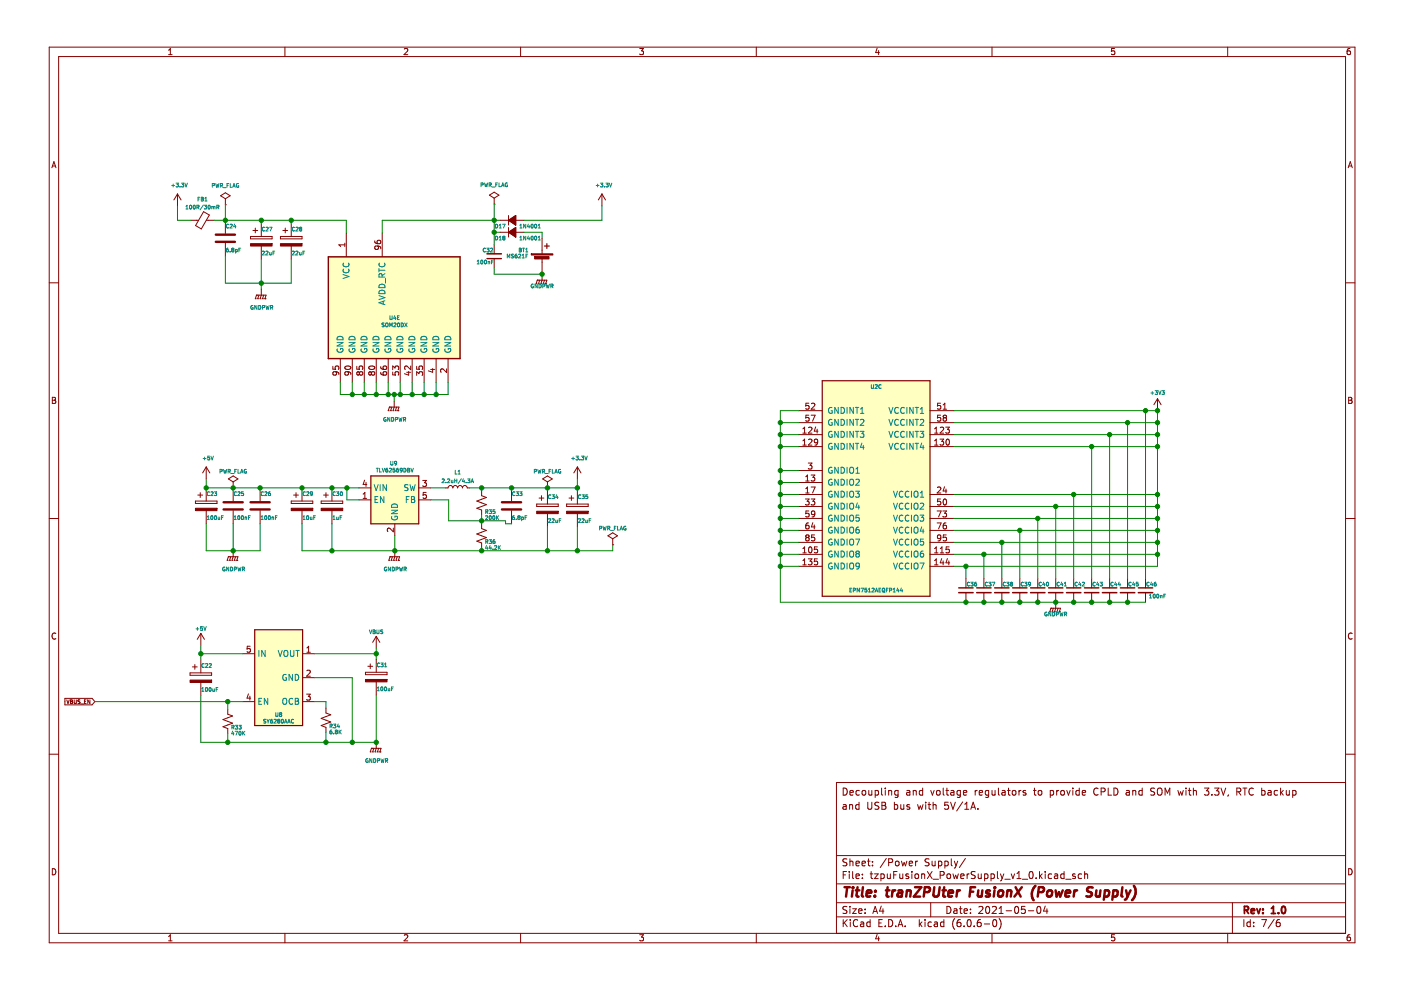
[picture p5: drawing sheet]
<svg xmlns="http://www.w3.org/2000/svg" width="297mm" height="210mm" viewBox="0 0 297 210" stroke-linecap="round" stroke-linejoin="round" font-family="sans-serif">
<path d="M.4 0h296.7v209.9h-296.7z" fill-rule="evenodd" fill="#fff" stroke="#fff" stroke-width=".21"/>
<g fill="none" stroke="#840000" stroke-width=".21">
<path d="M10.4 10h276.9v189.9h-276.9zM12.4 12h272.9v185.9h-272.9zM35.7 11.6h.8M35.7 10.7l.4-.4v1.3M60.4 10v2M85.7 10.4l.5-.1 .3 .4-.8 .9h.8M110.4 10v2M135.6 10.3h.8l-.4 .5 .4 .1v.6l-.2 .1-.6-.1M160.3 10v2M186 10.2l-.3 .9h.8M186.3 10.7v.9M210.3 10v2"/>
<path d="M236.3 10.3h-.6l-.1 .6 .6-.1 .1 .7-.2 .1-.5-.1M260.3 10v2M286.2 10.3h-.3l-.2 .3-.1 .7 .3 .3 .4-.1-.1-.7h-.3l-.3 .2M11 35.6l.4-1.3 .5 1.3M11.1 35.2h.6M285.8 35.6l.5-1.3 .4 1.3M286 35.2h.6M10.4 60h2M37.6 41.1l-.7 1.3M37.6 41.1v2.6M37.6 41.1l.8 1.3M40.4 46.7h1.7"/>
<path d="M43.2 44.9l1.2 .7-1.7 2.9-1.2-.7zM43.7 46.7h1.8M46.8 41.5l1-.6 1 .6-1 .6zM47.8 43.4h.1M47.8 42.1v1.3M47.8 46.7v2.8M47.8 51.5v2.8M53.1 50.1h4.6v.5h-4.6zM53.6 48.9h1M54.1 48.4v1M55.4 47.3v2.8M55.4 52.2v2.8"/>
<path d="M59.5 50.1h4.5v.5h-4.5zM60 48.9h1M60.5 48.4v1M61.7 47.3v2.8M61.7 52.2v2.8M73.1 51.6v.7M73.1 51.9h-1.3l.4 .4M73.4 49.4v5.1M79.5 51.1v.3l.3 .2 .7 .1 .2-.3-.1-.4-.6 .1-.1 .3 .3 .3M80 52.2l.2 .2v.4h-.6l-.1-.4 .2-.2h.7l.3 .2v.4M81 49.4v5.1M103.8 41.4l1-.7 1 .7-1 .6z"/>
<path d="M104.8 43.3h.1M104.8 42v1.3M104.8 51.8v2M104.8 54.8v2.1M106 46.7h5.1M106 49.2h5.1M107.8 45.7v2M107.8 48.2v2.1M107.8 46.7l1.5-1v2zM107.8 49.2l1.5-1v2.1zM113.9 59.4h.1M113.9 59.4l-.2 .8"/>
<path d="M113.9 59.4h2l-.2 .8M114.4 59.4l-.2 .8M114.9 50.5v3.3M114.9 54.8v4.6l-.2 .8M115.4 59.4l-.2 .8M127.6 41.1l-.7 1.3M127.6 41.1v2.6M127.6 41.1l.8 1.3M285.3 60h2M54.1 63.3h.1M54.4 62.6h.1M54.4 62.6l-.3 .7"/>
<path d="M54.4 62.6h2l-.2 .7M54.6 63.3h.1M54.9 62.6l-.3 .7M55.1 63.3h.1M55.4 61.3v1.3l-.3 .7M55.7 63.3h.1M55.9 62.6l-.2 .7M56.2 63.3h.1M70.6 77.7v.6h.6l-.1-.6h.6l.1 .1-.1 .5M71.1 78.8l.3 .3-.1 .3-.6 .1-.1-.4 .2-.3 .7 .1 .3 .2v.3M72.2 76v5.1M73.2 77.7a.61 .61 0 0 1 .7-.2 .61 .61 0 0 1 .4 .6 .75 .75 0 0 1-1.2-.2z"/>
<path d="M73.7 78.8l.2 .3-.1 .3-.6 .1-.1-.4 .3-.3 .7 .1 .2 .2 .1 .3M74.7 76v5.1M75.6 77.7v.6h.7l-.1-.6h.6l.1 .1-.1 .5M76.2 79.1l-.2-.3-.4 .3v.2l.3 .2 .3-.2M76.2 79.1l.2-.3 .4 .1 .1 .2v.2l-.2 .2h-.4l-.1-.2M76.2 79.1v.2M77.2 76v5.1M78.3 77.7a.61 .61 0 0 1 .7-.2 .61 .61 0 0 1 .4 .6 .75 .75 0 0 1-1.2-.2zM78.7 79.1l-.2-.3-.3 .3v.2l.2 .2 .3-.2M78.7 79.1l.3-.3 .3 .1 .2 .2v.2l-.3 .2h-.2l-.3-.2M78.7 79.1v.2M79.8 76v5.1"/>
<path d="M80.7 78.9l.1 .4 .2 .2h.8l.2-.2-.1-.4h-.6l-.1 .4 .3 .2M80.7 77.7l.1 .4 .2 .2h.8l.2-.2-.1-.4h-.6l-.1 .4 .3 .2M82.3 76v5.1M83.3 78.9v.6h.6l-.1-.6h.6l.1 .2-.1 .4M83.3 78.4v-.8l.4 .4 .2-.3h.5l.1 .1-.1 .6M84.8 76v5.1M86.2 78.9h.9M86.6 78.7v.8l-.9-.3M87.1 77.6v.8l-.9-.8-.4 .2 .1 .5M87.4 76v5.1M88.3 77.7v.6h.6v-.6h.6l.1 .1-.1 .5M88.3 79.6v-.8l.5 .4 .1-.3h.6l.1 .2-.1 .5"/>
<path d="M89.9 76v5.1M91.3 78.3h.8M91.7 78.1v.8l-.9-.3M92.5 76v5.1M94.7 78.2v.8l-.9-.8-.4 .2 .1 .5M95 76v5.1M113.7 60.2h.1M114.2 60.2h.1M114.7 60.2h.1M115.2 60.2h.1M115.7 60.2h.1M11.1 84.2h.4l.3 .3-.3 .4 .3 .1v.3l-.2 .2h-.5z"/>
<path d="M11.1 84.9h.4M43.7 99v2.5M43.7 99l-.7 1.3M43.7 99l.8 1.3M82.3 87.1h.1M82.6 86.3h.1M82.6 86.3l-.3 .8M82.6 86.3h2l-.3 .8M82.8 87.1h.1M83.1 86.3l-.3 .8M83.3 87.1h.1M83.6 85v1.3l-.3 .8"/>
<path d="M83.8 87.1h.1M84.1 86.3l-.3 .8M84.3 87.1h.1M122.4 99l-.7 1.3M122.4 99v2.5M122.4 99l.8 1.3M169.3 92.1h5M169.3 94.7h5M169.3 99.8h5M169.3 87.1h5M169.3 89.6h5M170.2 90.9l.4-.3v1.2"/>
<path d="M170.2 93.5l.4-.4v1.3M170.2 91.8h.7M170.2 94.4h.7M171.4 98.2h.8l-.5 .5 .4 .1v.5l-.2 .2-.5-.2M171.4 90.7l.5-.1 .3 .3-.8 .9h.8M171.4 93.2l.5-.1 .3 .4-.8 .9h.8M171.5 85.5h-.6l-.1 .6 .6-.1 .1 .6-.2 .2-.5-.2M171.5 88h-.6l-.1 .6h.6l.1 .6-.2 .1-.5-.1M172 88h.8l-.5 1.3M172 85.6l.5-.1 .3 .4-.8 .9h.8M172.9 90.5l-.3 .9h.8M173.2 91v.8"/>
<path d="M173.4 93.6l-.3 .3-.3-.1-.1-.6 .4-.1 .3 .2-.1 .8-.2 .2-.3 .1M197.2 92.1h5.1M197.2 94.7h5.1M197.2 87.1h5.1M197.2 89.6h5.1M198.1 90.9l.4-.3v1.2M198.1 93.5l.4-.4v1.3M198.1 91.8h.8M198.1 94.4h.8M199.3 93.1h.8l-.4 .5 .3 .1v.6l-.2 .1-.5-.1M199.4 90.7l.4-.1 .3 .3-.8 .9h.8M199.4 85.5h-.6v.6l.6-.1v.6l-.2 .2-.4-.2"/>
<path d="M199.4 88h-.6v.6h.6v.6l-.2 .1-.4-.1M200 86.8h.7M200 85.9l.3-.4v1.3M200.2 88.6l-.2-.3 .2-.3h.2l.3 .3-.3 .3M200.2 88.6l-.2 .2v.4l.2 .1h.2l.3-.2-.1-.4-.2-.1M200.2 88.6h.2M200.5 90.6h.8l-.4 .4 .3 .2v.5l-.2 .1-.5-.1M200.7 93.2l.2-.1a.68 .68 0 0 1 .4 .6 .68 .68 0 0 1-.4 .7l-.3-.5zM245.4 84.5l-.7 1.3M245.4 84.5v2.6M245.4 84.5l.8 1.3M285.9 84.2h.5l.2 .3-.2 .4 .2 .1 .1 .3-.3 .2h-.5z"/>
<path d="M285.9 84.9h.5M10.4 109.9h2M41.4 106.2h4.6v.5h-4.6zM41.9 105h1.1M42.5 104.5v1M43.7 103.4v2.8M43.7 108.3v2.8M48.2 118.8h.1M48.4 118h.1M48.4 101.5l1-.6 1.1 .6-1.1 .7zM48.4 118l-.2 .8M48.4 118h2.1l-.3 .8"/>
<path d="M48.7 118.8h.1M48.9 118l-.2 .8M49.2 118.8h.1M49.4 103.4h.1M49.4 102.2v4M49.4 108.3v2.8M49.4 116.8v1.2l-.2 .8M49.7 118.8h.1M49.9 118l-.2 .8M50.2 118.8h.1M55.1 103.4v2.8M55.1 108.3v2.8"/>
<path d="M61.7 106.2h4.6v.5h-4.6zM62.3 105h1M62.8 104.5v1M64 103.4v2.8M64 108.3v2.8M68.1 106.2h4.6v.5h-4.6zM68.6 105h1M69.1 104.5v1M70.4 103.4v2.8M70.4 108.3v2.8M76.1 106h2.5M76.1 103.4h2.5"/>
<path d="M77 105.7h.7M77 104.8l.4-.4v1.3M77.3 101.8l-.3 .9h.8M77.6 102.3v.8M82.4 118.8h.1M82.7 118h.1M82.7 118h2l-.2 .8M82.7 118l-.3 .8M82.9 118.8h.1M83.2 118l-.3 .8M83.4 112v.8l-.9-.8-.4 .2 .1 .5M83.5 118.8h.1"/>
<path d="M83.7 111.1v2.5M83.7 116.8v1.2l-.2 .8M84 118.8h.1M84.2 118l-.2 .8M84.5 118.8h.1M88.8 106h2.5M88.8 103.4h2.5M89.6 101.9h.8l-.4 .4 .4 .2v.5l-.2 .1-.6-.1M90.4 104.4h-.7v.6l.6-.1 .1 .6-.2 .2-.5-.2M94.5 103.4h.5a.51 .51 0 0 1 .5-.5 .51 .51 0 0 1 .5 .5 .51 .51 0 0 1 .5-.5 .51 .51 0 0 1 .5 .5 .51 .51 0 0 1 .5-.5 .51 .51 0 0 1 .5 .5 .51 .51 0 0 1 .6-.5 .51 .51 0 0 1 .5 .5h.5M102.1 111.1v1l1 .4-2 .7 2 .8-2 .7 1 .4v1M102.1 104.1v1l1 .4-2 .7 2 .8-2 .8 1 .3v1.1"/>
<path d="M108.5 103.4v2.8M108.5 108.3v2.8M113.8 106.9h4.6v.5h-4.6zM114.3 105.6h1M114.8 105.1v1M115.1 101.5l1-.6 1 .6-1 .7zM116.1 103.4h.1M116.1 102.2v1.2M116.1 104.1v2.8M116.1 108.9v2.8M120.1 106.9h4.6v.5h-4.6zM120.6 105.6h1.1"/>
<path d="M121.1 105.1v1M122.4 104.1v2.8M122.4 108.9v2.8M128.9 113.6l1-.6 1 .6-1 .6zM129.9 115.5h.1M129.9 114.2v1.3M169.3 109.9h5M169.3 107.4h5M169.3 117.5h5M169.3 102.3h5M169.3 104.8h5M169.3 112.5h5"/>
<path d="M169.3 115h5M170.2 117.2h.7M170.2 116.3l.4-.3v1.2M170.2 118.9l.4-.4v1.3M170.2 119.8h.7M170.8 105.8h.8l-.5 .5 .4 .1v.5l-.2 .2-.5-.2M170.8 102h.8M170.8 101.1l.4-.4v1.3M170.8 103.6l.4-.3v1.2M170.8 104.5h.8M171.1 114l-.3 .2v.2l.3 .3h.2l.3-.3-.1-.3-.2-.1M171.1 114l-.3-.3 .3-.3h.2l.3 .3-.3 .3"/>
<path d="M171.1 114h.2M171.4 118.5h.8l-.5 .5 .4 .1v.5l-.2 .2-.5-.2M171.4 110.9h-.3l-.2 .3-.1 .7 .3 .2 .4-.1-.1-.6h-.3l-.3 .2M171.5 108.3h-.6l-.1 .6h.6l.1 .6-.2 .1-.5-.1M171.6 116.1l.1-.1a.68 .68 0 0 1 .5 .6 .68 .68 0 0 1-.5 .6l-.3-.5zM172 100.7h.8l-.5 .5 .4 .1v.6l-.2 .1-.5-.1M172 105.8h.8l-.5 .5 .4 .1v.5l-.2 .2-.5-.2M172 103.3h.8l-.5 1.2M172.3 110.8l-.3 .9h.8M172.6 111.3v.8M172.7 113.4h-.6l-.1 .6h.6l.1 .6-.2 .1-.5-.1M172.8 108.9l-.3 .2h-.3l-.1-.6 .4-.2 .3 .3-.1 .7-.2 .2-.3 .1"/>
<path d="M173.3 118.5h-.6l-.1 .6 .6-.1 .1 .6-.2 .2-.5-.2M173.3 116h-.6l-.1 .6 .6-.1 .1 .6-.2 .1-.5-.1M197.2 109.9h5.1M197.2 107.4h5.1M197.2 117.5h5.1M197.2 104.8h5.1M197.2 112.5h5.1M197.2 115h5.1M198.1 116.3l.4-.3v1.2M198.1 118.9l.4-.4v1.3M198.1 117.2h.8M198.1 119.8h.8"/>
<path d="M198.7 108.3h.8l-.5 1.3M198.7 110.9h.8l-.5 1.2M198.8 103.4l.4-.1 .3 .3-.8 .9h.8M199.4 117.2h.7M199.4 116.3l.3-.3v1.2M199.4 105.8h-.6v.6l.6-.1v.6l-.2 .2-.4-.2M199.5 114l-.3 .2-.3-.1-.1-.6 .4-.1 .3 .3-.1 .7-.2 .2-.3 .1M199.7 118.4l-.3 .9h.7M199.9 108.3h.8l-.4 .5 .3 .1v.6l-.2 .1-.5-.1M200 118.9v.9M200.1 105.9l.2-.1a.68 .68 0 0 1 .4 .6 .68 .68 0 0 1-.4 .7l-.3-.5zM200.3 103.2l-.3 .9h.7"/>
<path d="M200.6 110.9h-.4l-.2 .3v.7l.2 .2 .4-.1v-.6h-.4l-.2 .2M200.6 103.7v.8M200.6 113.4h-.6v.6h.6v.6l-.2 .1-.4-.1M200.9 118.4l-.3 .9h.7M201.2 118.9v.9M201.2 116h-.6v.6l.6-.1v.6l-.2 .1-.4-.1M285.3 109.9h2M11.8 134.3a.58 .58 0 0 0-.8 .6 .58 .58 0 0 0 .8 .5M42.6 134.3l-.8 1.3M42.6 134.3v2.5M42.6 139.9v2.8M42.6 134.3l.7 1.3"/>
<path d="M51.5 138.6h2.5M53 137h-.6v.6h.6v.6l-.1 .1-.5-.1M64.2 138.6h2.5M65.1 138.3h.7M65.1 137.4l.3-.4v1.3M79.8 134.9v2.6M79.8 139.7v2.8M79.8 134.9l-.8 1.3M79.8 134.9l.7 1.3M169.3 120.1h5M197.2 120.1h5.1M204.8 122.6v2"/>
<path d="M204.8 125.7v2M208.6 122.6v2M208.6 125.7v2M212.4 122.6v2M212.4 125.7v2M216.2 122.6v2M216.2 125.7v2M220 122.6v2M220 125.7v2M222.6 129.7h.1M222.8 129h.1M222.8 129l-.2 .7"/>
<path d="M222.8 129h2l-.2 .7M223.1 129.7h.1M223.3 129l-.2 .7M223.6 129.7h.1M223.8 122.6v2M223.8 125.7v3.3l-.2 .7M224.1 129.7h.1M224.3 129l-.2 .7M224.6 129.7h.1M227.6 122.6v2M227.6 125.7v2M231.4 122.6v2"/>
<path d="M231.4 125.7v2M235.3 122.6v2M235.3 125.7v2M239.1 122.6v2M239.1 125.7v2M242.9 122.6v2M242.9 125.7v2M286.7 134.3a.58 .58 0 0 0-.8 .6 .58 .58 0 0 0 .8 .5M10.4 159.9h2M13.8 148.1h5.7l.6 .7-.6 .6h-5.7zM14.2 148.4l.2 .8 .3-.8M14.9 148.8h.3"/>
<path d="M14.9 148.4l.5 .1-.2 .3 .2 .2-.2 .2h-.3zM15.7 148.4v.6l.2 .2 .3-.2v-.6M17 148.4l-.4 .1v.2l.4 .3-.2 .2-.3-.1M17.1 149.2h.6M17.9 148.8h.3M18.3 148.4h-.4v.8h.4M19.1 148.4v.8l-.5-.8v.8M40.3 142.7h4.6v.5h-4.6zM40.8 141.4h1M41.3 140.9v1M42.6 144.7v2.8M48.3 150.4v1l1 .4-2 .8 2 .7-2 .8 1 .4v1"/>
<path d="M51.5 148.8h2.5M52.7 147.1l-.3 .9h.8M53 147.6v.8M64.2 143.7h2.5M64.2 148.8h2.5M65 147.2h.8l-.4 .5 .3 .1v.5l-.2 .1-.5-.1M65.1 142.2l.4-.1 .3 .4-.8 .9h.8M69.1 150.2v1l1 .4-2 .7 2 .8-2 .7 1 .4v1M77.5 142.5h4.6v.5h-4.6zM78 141.3h1M78.5 159.4h.1M78.5 140.8v1"/>
<path d="M78.8 158.7h.1M78.8 158.7l-.3 .7M78.8 158.7h2l-.3 .7M79 159.4h.1M79.3 158.7l-.3 .7M79.5 159.4h.1M79.8 144.6v2.8M79.8 157.4v1.3l-.3 .7M80 159.4h.1M80.3 158.7l-.3 .7M80.5 159.4h.1M285.3 159.9h2"/>
<path d="M178.8 167.1a.76 .76 0 0 1 .8 .7 .76 .76 0 0 1-.8 .8zM178.8 170.7h.5l.1 .9M179.4 170.9l-.5 .1-.2 .2 .2 .4 .5-.1M180.1 170.7l.2-.1 .4 .1 .1 .9M180.1 170.6v1M180.2 168.1l.7-.2-.1-.2-.4-.1-.2 .2 .1 .7h.5M182.1 170.7l-.4-.1-.3 .3 .2 .6h.5M182.1 170.1v1.5M182.2 167.7l-.4-.1-.3 .3 .1 .6h.6M182.8 167.7l.3-.1 .4 .1 .1 .6-.2 .2-.3 .1-.3-.2zM184 170.1v1.2l.3 .3 .4-.1 .1-.2v-1.2M184.2 167.6l.1 .9 .3 .1 .2-.2"/>
<path d="M184.8 167.6v1M185.6 167.7l.4-.1 .3 .3-.2 .6h-.5M185.6 167.6v1.5M186.3 170.2l-.5-.1-.3 .3 .1 .3 .7 .3v.4l-.2 .2-.6-.1M186.9 167.1v1.3l.2 .2M187 170.1h.5l.3 .3-.3 .4 .3 .1v.4l-.2 .3h-.6zM187 170.8h.5M187.7 167.1v.1M187.7 167.6v1M188.4 167.6v1M188.4 167.7l.2-.1 .4 .1 .1 .9M189.6 170.7l.5-.1 .2 .3-.1 .6h-.6"/>
<path d="M189.6 170.1v1.5M190.4 167.7l-.4-.1-.3 .3 .1 .6h.6M190.4 167.6v1.2l-.3 .3-.3-.1M191 170.6l.1 .9 .3 .1 .2-.2M191.6 170.6v1M192.3 167.7h.5l.1 .9M192.8 170.7l-.3-.1-.2 .2v.2l.5 .2v.3h-.5M192.9 167.9l-.5 .1-.2 .2 .2 .4 .5-.1M193.6 167.7l.2-.1 .4 .1 .1 .9M193.6 167.6v1M194.6 170.6l.2 1 .3-.7 .3 .7 .3-1M195.6 167.7l-.4-.1-.3 .3 .2 .6h.5"/>
<path d="M195.6 167.1v1.5M196.3 170.1v.1M196.3 170.6v1M196.8 170.6h.5M197 170.1v1.3l.3 .2M197.3 167.6l.4 1 .3-1M197.8 170.7l.2-.1 .4 .1 .1 .9M197.8 170.1v1.5M198.6 167.7l.2-.1 .5 .1v.6l-.1 .2-.4 .1-.2-.2zM200 167.1v1.3l.2 .2M200.5 167.6h.6M200.8 167.1v1.3l.3 .2"/>
<path d="M201 170.1h-.7v.7l.2-.1h.5l.1 .2-.1 .5-.2 .2-.5-.2M201.5 170.1l.5 1.5 .5-1.5M201.6 167.7h.6l.1 .9M202.3 167.9l-.5 .1-.3 .2 .3 .4 .5-.1M203.6 167.7l-.4-.1-.3 .3 .1 .6h.6M203.6 167.6v1.2l-.3 .3-.3-.1M204.1 170l-1.3 1.9M204.3 168.1l.7-.2-.1-.2-.4-.1-.2 .2v.7h.6M204.5 171.6h.9M204.5 170.5l.5-.4v1.5M205.8 171.6l.5-1.5 .5 1.5M206 171.2h.7"/>
<path d="M206.8 167.6v1M207.2 167.6l-.4 .3M207.3 171.4v.2M207.6 168.1l.7-.2v-.2l-.5-.1-.2 .2 .1 .7h.6M209.6 167.7l-.4-.1-.3 .3 .1 .6h.6M209.6 167.6v1.2l-.3 .3-.3-.1M210.3 167.6l.1 .9 .4 .1 .2-.2M211 167.6v1M211.7 167.1v1.3l.2 .2M212.5 167.7h.5l.1 .9M213.1 167.9l-.5 .1-.2 .2 .2 .4 .5-.1M213.6 167.6h.6"/>
<path d="M213.8 167.1v1.3l.4 .2M214.7 167.7l.2-.1 .4 .1 .1 .6-.1 .2-.4 .1-.2-.2zM216 167.6v1M216.5 167.6l-.5 .3M217.5 167.7l-.4-.1-.2 .2 .1 .2 .5 .2v.3h-.6M219.1 167.6h.6M219.3 167.1v1.3l.4 .2M220.2 167.7l.2-.1 .4 .1 .1 .6-.1 .2-.4 .1-.2-.2zM222.7 167.7l.4-.1 .3 .3-.2 .6h-.5M222.7 167.6v1.5M224 167.6v1M224.5 167.6l-.5 .3"/>
<path d="M225 167.7l.4-.1 .3 .3v.4l-.3 .3-.4-.1-.1-.2zM226.2 167.6l.3 1 .4-1M227.5 167.1v.1M227.5 167.6v1M228.8 167.7l-.4-.1-.3 .3 .1 .6h.6M228.8 167.1v1.5M229.5 168.1l.7-.2-.1-.2-.4-.1-.2 .2v.7h.6M232.8 167.2a.71 .71 0 0 0-1 .5 .71 .71 0 0 0 .7 .9l.3-.2M233.5 167.9l.7-.1 .1-.2-.1-.4-.7-.1v1.5M235 167.1v1.5h.7M236.2 167.1a.76 .76 0 0 1 .8 .7 .76 .76 0 0 1-.8 .8zM238.8 167.7h.6l.1 .9"/>
<path d="M239.5 167.9l-.5 .1-.3 .2 .3 .4 .5-.1M240.2 167.7l.2-.1 .3 .1 .1 .9M240.2 167.6v1M242.2 167.7l-.5-.1-.2 .3 .1 .6h.6M242.2 167.1v1.5M244.8 167.2l-.6-.1-.2 .1v.5l.7 .2 .1 .4-.3 .3-.5-.1M245.5 167.3l.2-.2a.5 .5 0 0 1 .7 .5v.5a.5 .5 0 0 1-.5 .5 .5 .5 0 0 1-.5-.5zM247 168.6v-1.5l.5 1.1 .5-1.1v1.5M249.7 167.6l.3 1 .3-.7 .3 .7 .3-1M251.4 167.1v.1M251.4 167.6v1M251.9 167.6h.6"/>
<path d="M252.2 167.1v1.3l.3 .2M253 167.7l.2-.1 .4 .1 .1 .9M253 167.1v1.5M255.4 167.1h.9l-.5 .6 .4 .1v.6l-.2 .2-.6-.2M256.9 168.4v.2M257.5 167.1h.9l-.5 .6 .5 .1v.6l-.2 .2-.7-.2M258.9 167.1l.5 1.5 .5-1.5M260.4 168.5l-.1 .3M262.2 167.9l.7-.1 .2-.2-.1-.4-.8-.1v1.5M262.6 167.9l.5 .7M263.5 167.1h.9M263.9 167.1v1.5"/>
<path d="M265.7 167.2a.71 .71 0 0 0-1 .5 .71 .71 0 0 0 .7 .9l.3-.2M267.5 167.7l.4-.1 .3 .3-.1 .6h-.6M267.5 167.1v1.5M268.9 167.7h.5l.1 .9M269.5 167.9l-.5 .1-.2 .2 .2 .4 .5-.1M270.9 167.7l-.5-.1-.2 .3 .1 .6h.6M271.5 167.1v1.5M271.7 168l.4 .6M272.1 167.6l-.6 .6M272.7 167.6l.1 .9 .4 .1 .2-.2M273.4 167.6v1M274.1 167.7l.4-.1 .3 .3-.2 .6h-.5"/>
<path d="M274.1 167.6v1.5M285.3 165.9h-108v32M11.1 184.2a.66 .66 0 0 1 .7 .6 .66 .66 0 0 1-.7 .7zM35.7 198.6l.4-.4v1.3M35.7 199.5h.8M60.4 197.9v2M85.7 198.3l.5-.1 .3 .4-.8 .9h.8M110.4 197.9v2M135.6 198.2h.8l-.4 .5 .4 .1v.6l-.2 .1-.6-.1M160.3 197.9v2M177.3 194.4h108M177.3 191.4h108"/>
<path d="M177.3 187.4h108M177.3 181.4h108M178.8 195v1.5M178.8 185.5h.5M179 195.6l.6 .9M179.5 184.8h-.7v1.5M179.6 192.2h-.6l-.2 .1v.4l.6 .3 .2 .4-.3 .3-.6-.1M179.6 182.2l-.6-.1-.2 .1v.5l.6 .2 .2 .4-.3 .3-.6-.1M179.6 195l-.8 .8M180.1 184.8v.1M180.1 185.3v1M180.2 182.1v1.5"/>
<path d="M180.2 192.2v.1M180.2 192.7v1M180.2 182.7l.2-.1 .4 .1v.9M180.3 195v.1M180.3 195.5v1M180.8 192.7h.8l-.8 1h.8M180.8 184.8v1.3l.2 .2M181.5 183.1l.7-.2-.1-.2-.4-.1-.2 .2 .1 .7h.5M181.5 185.8l.7-.2-.1-.2-.4-.1-.2 .2 .1 .7h.5M181.8 195.1a.71 .71 0 0 0-.9 .5 .71 .71 0 0 0 .7 .9l.2-.2M182.1 193.2l.7-.2-.1-.3h-.4l-.2 .2v.7h.6M182.5 195.5h.6v1"/>
<path d="M182.8 183.1l.7-.2-.1-.2-.4-.1-.2 .2v.7h.6M182.8 186.1v.2M182.8 185.4v.1M183.1 195.8l-.5 .1-.2 .2 .2 .4 .5-.1M183.4 193.5v.2M183.4 192.7v.2M183.9 182.6h.6M184.1 182.1v1.3l.4 .2M184.5 195.5h-.4l-.3 .3 .1 .6h.6M184.5 195v1.5M184.5 185.3h.6M184.7 184.8v1.3l.4 .2"/>
<path d="M185 183.4v.2M185 182.7v.1M185.1 193.7l.5-1.5 .5 1.5M185.2 193.2h.7M185.4 185.3h.8l-.8 1h.8M186 198.1l-.3 .9h.8M186.3 198.6v.9M186.3 195.7h.5M186.8 185.4l.4-.1 .3 .3-.2 .6h-.5M186.8 185.3v1.5M186.8 192.1l-.3 1.1h.9M187.1 195h-.8v1.5h.8"/>
<path d="M187.2 192.7v1M187.7 196.3v.2M187.9 182l-1.3 1.9M188.1 185.3l.1 .9 .4 .1 .2-.2M188.4 195a.76 .76 0 0 1 .9 .7 .76 .76 0 0 1-.9 .8zM188.4 182.9l.7-.1 .2-.2-.1-.4-.8-.1v1.5M188.8 185.3v1M189.5 185.5h.5M189.9 196.3v.2M189.9 182.7l.2-.1 .5 .1v.6l-.1 .2-.4 .1-.2-.2zM190.2 184.8h-.7v1.5M190.4 196.5l.5-1.5 .5 1.5"/>
<path d="M190.6 196h.7M190.8 185.3v.9l.4 .1 .2-.2M191.1 182.6l.3 1 .3-.7 .3 .7 .3-1M191.4 185.3v1M191.9 196.3v.2M192.6 185.4l-.3-.1-.2 .2v.2l.5 .2v.3h-.5M192.8 183.1l.7-.2-.1-.2-.4-.1-.2 .2v.7h.6M193.3 184.8v.1M193.3 185.3v1M194.1 185.4l.2-.1 .4 .1 .1 .6-.2 .2-.3 .1-.2-.2zM194.1 182.6v1M194.6 182.6l-.5 .3"/>
<path d="M194.9 195v1.5M195.1 195.9l.4 .6M195.4 185.4l.2-.1 .4 .1 .1 .9M195.4 185.3v1M195.5 195.5l-.6 .5M196.1 195v.1M196.1 195.5v1M196.6 184.8l1 1.5M197 182.2l-.6-.1-.3 .3 .2 .3 .6 .3v.4l-.2 .2-.6-.1M197.3 191.4v3M197.5 195.5h-.4l-.3 .3 .1 .6h.6M197.6 184.8l-1 1.5"/>
<path d="M197.6 182.6l.1 .9 .3 .1 .3-.2M197.8 186.4h1.2M198.1 195.5h.6l.1 1M198.3 182.6v1M198.8 195.8l-.5 .1-.3 .2 .3 .4 .5-.1M199 182.7l.4-.1 .3 .3-.2 .6h-.5M199 182.6v1.5M199.3 185.6l.7-.1 .2-.2-.1-.4-.8-.1v1.5M200.1 195.5h-.4l-.3 .3 .1 .6h.6M200.1 195v1.5M200.3 182.7l.5-.1 .2 .3-.1 .6h-.6M200.3 182.6v1.5"/>
<path d="M200.8 192.2a.76 .76 0 0 1 .8 .7 .76 .76 0 0 1-.8 .8zM200.8 185.4l.2-.1 .5 .1v.6l-.1 .2-.4 .1-.2-.2zM201.7 182.1v1.3l.2 .2M202 185.3l.3 1 .3-.7 .3 .7 .3-1M202.3 192.7h.5l.1 1M202.3 182.6l.4 1M202.4 194.8a1.72 1.72 0 0 0 0 2.2M202.7 183.6l-.4 .5M202.9 193l-.5 .1-.2 .2 .2 .4 .5-.1M203 182.6l-.3 1M203.4 192.7h.6M203.6 192.2v1.3l.4 .2"/>
<path d="M203.6 195h-.4a1.01 1.01 0 0 0 0 1.5l.5-.2 .1-.5-.3-.3-.5 .1-.1 .2M203.7 185.8l.7-.2-.1-.2-.4-.1-.2 .2 .1 .7h.5M204.4 193.2l.7-.2-.1-.3h-.4l-.2 .2 .1 .7h.5M204.4 196.3v.2M204.7 182l-1.3 1.9M205 185.3v1M205.2 195.1l.2-.1a.8 .8 0 0 1 .5 .7 .8 .8 0 0 1-.5 .8l-.4-.6zM205.5 185.3l-.5 .3M205.8 193.5v.2M205.8 192.7v.2M206.5 196.3v.2M206.8 184.9l-.6-.1-.2 .1v.5l.6 .2 .2 .4-.3 .3-.6-.1"/>
<path d="M207.4 185.3l.1 .9 .3 .1 .2-.2M207.5 192.3l.6-.1 .3 .4-.9 1.1h.9M207.9 195h-.4a1.01 1.01 0 0 0 0 1.5l.5-.2v-.5l-.2-.3-.5 .1-.1 .2M208 185.3v1M208.7 195.9h1.1M208.8 185.4l.4-.1 .3 .3-.2 .6h-.5M208.8 185.3v1.5M209.1 192.3l.2-.1a.8 .8 0 0 1 .5 .7 .8 .8 0 0 1-.5 .8l-.3-.6zM210.1 185.4l.4-.1 .3 .3-.1 .6h-.6M210.1 185.3v1.5M210.3 197.9v2M210.4 192.3l.6-.1 .3 .4-1 1.1h1"/>
<path d="M210.6 195.1l.2-.1a.8 .8 0 0 1 .5 .7 .8 .8 0 0 1-.5 .8l-.3-.6zM211.5 184.8v1.3l.2 .2M211.8 193.7h.9M211.8 192.6l.5-.4v1.5M211.8 194.8a1.72 1.72 0 0 1 0 2.2M212.1 185.3l.4 1M212.5 186.3l-.4 .5M212.8 185.3l-.3 1M213 186.4h1.2M213.3 193.1h1.2M214.4 185.3l.4 1 .3-1M215.3 192.3l.2-.1a.8 .8 0 0 1 .5 .7 .8 .8 0 0 1-.5 .8l-.4-.6z"/>
<path d="M215.6 185.2l.4-.4v1.5M215.6 186.3h.9M216.8 186.4h1.1M217.3 192.2h-.7l-.1 .7 .3-.2 .5 .1 .1 .2-.1 .5-.2 .2-.6-.2M218 193.1h1.2M218.3 184.9l.2-.1a.8 .8 0 0 1 .6 .7 .8 .8 0 0 1-.6 .8l-.3-.6zM219.7 186.1v.2M220 192.3l.2-.1a.8 .8 0 0 1 .5 .7 .8 .8 0 0 1-.5 .8l-.4-.6zM220.4 184.8v1.5M220.5 185.7l.5 .6M221 185.3l-.6 .6M221.6 192.1l-.3 1.1h.9"/>
<path d="M221.6 184.8v.1M221.6 185.3v1M222 192.7v1M223 185.4l-.5-.1-.2 .3 .1 .6h.6M223.6 185.4h.6v.9M224.2 185.6l-.5 .1-.2 .2 .2 .4 .5-.1M225.6 185.4l-.4-.1-.3 .3 .1 .6h.6M225.6 184.8v1.5M226 186.4h1.1M228 185.4l-.4-.1-.2 .2 .1 .2 .5 .2v.3h-.6M229.3 185.4l-.4-.1-.3 .3 .1 .6h.6M230 185.4l.2-.1 .3 .1 .1 .9"/>
<path d="M230 184.8v1.5M236.3 198.2h-.6l-.1 .6 .6-.1 .1 .7-.2 .1-.5-.1M260.3 197.9v2M261.3 191.4v6.5M263.7 195v1.5M265.1 195.5h-.4l-.3 .3 .1 .6h.6M265.1 195v1.5M265.8 196.3v.2M265.8 195.5v.2M267.5 195h1l-.6 1.5M270.2 194.9l-1.3 1.9M271.3 195h-.4a1.01 1.01 0 0 0 0 1.5l.5-.2v-.5l-.2-.3-.5 .1-.1 .2"/>
<path d="M285.9 184.2a.66 .66 0 0 1 .8 .6 .66 .66 0 0 1-.8 .7zM286.2 198.2h-.3l-.2 .3-.1 .7 .3 .3 .4-.1-.1-.7h-.3l-.3 .2"/>
</g>
<path d="M263.8 193l.8-.1 .1-.2-.1-.4-.8-.1v1.5M264.2 193l.5 .7M265.3 193.2l.7-.2-.1-.3h-.4l-.2 .2v.7h.6M266.5 192.7l.3 1 .4-1M267.8 193.5v.2M267.8 192.7v.2M269.6 193.7h.8M269.6 192.6l.4-.4v1.5M271.1 193.5v.2M271.8 192.3l.3-.1a.8 .8 0 0 1 .5 .7 .8 .8 0 0 1-.5 .8l-.4-.6z" fill="none" stroke="#840000" stroke-width=".39"/>
<g fill="none" stroke="#840000" stroke-width=".52">
<path d="M179.1 188.1h1.1M179.6 188.1l-.2 2M180.8 188.8l-.2 1.3M180.9 188.1l-.1 .2M181.4 188.8h.8M181.8 188.1l-.2 1.7 .1 .2 .3 .1M183 188.1l-.3 1.7 .3 .3M183.7 189.4l1-.2v-.3l-.6-.1-.3 .3v.9h.7M185.5 189.9v.2M185.6 188.9v.2M187.8 188.8h.8M188.2 188.1l-.2 1.7v.2l.4 .1"/>
<path d="M189.3 188.8l-.2 1.3M189.8 188.8l-.4 .1-.2 .3M190.5 188.9h.7v1.2M191.3 189.2l-.7 .1a.4 .4 0 0 0-.3 .4 .4 .4 0 0 0 .2 .4l.7-.1M192.3 189l.3-.2 .4 .1v1.2M192.3 188.8l-.2 1.3M194 188.1h1.3l-1.6 2h1.4M196 189.2h.7l.3-.2a.51 .51 0 0 0-.1-.9h-.8l-.3 2M198.1 188.1l-.2 1.6 .1 .3a.66 .66 0 0 0 1-.3l.2-1.6M199.8 188.8h.8M200.2 188.1l-.2 1.7v.2l.4 .1M201.1 189.4l.9-.2v-.3h-.8l-.2 .9 .3 .3 .6-.1"/>
<path d="M203 188.8l-.2 1.3M203.5 188.8l-.4 .1-.2 .3M205.7 189.1h.6M206.8 188.1h-1l-.2 2M207.4 188.8v1.2l.4 .1 .3-.2M208.3 188.8l-.2 1.3M209.9 188.9a.49 .49 0 0 0-.8 .3l.1 .1 .6 .2 .1 .3-.4 .3-.5-.1M210.9 188.8l-.2 1.3M210.9 188.1v.2M211.8 189l.1-.1a.5 .5 0 0 1 .8 .3l-.1 .5-.2 .3a.5 .5 0 0 1-.8-.3zM213.6 189l.3-.2 .5 .1-.1 1.2M213.6 188.8l-.1 1.3"/>
<path d="M215.3 188.1l1.1 2M216.7 188.1l-1.6 2M219.5 187.8a2.35 2.35 0 0 0-.3 3.1M220.1 189.2h.8l.3-.2a.51 .51 0 0 0-.2-.9h-.7l-.3 2M222.2 189l.1-.1a.5 .5 0 0 1 .8 .3l-.1 .5-.2 .3a.5 .5 0 0 1-.8-.3zM223.8 188.8l.2 1.3 .5-.9 .3 .9 .5-1.3M225.9 189.4l1-.2-.1-.3-.5-.1-.3 .3-.1 .9h.8M227.8 188.8l-.2 1.3M228.4 188.8l-.4 .1-.2 .3M231.7 188.2a.85 .85 0 0 0-1.1 .1l-.1 .6 .9 .4v.6a.85 .85 0 0 1-1.1 .1M232.5 188.8l-.1 1.2 .5 .1 .3-.2M233.3 188.8l-.1 1.3"/>
<path d="M234.3 188.9h.7l.2 .3-.1 .5a.66 .66 0 0 1-1 .3M234.3 188.8l-.3 2M236.1 188.9h.7l.2 .3-.1 .5a.66 .66 0 0 1-1 .3M236.1 188.8l-.3 2M238 188.1l-.2 1.7 .2 .3M238.7 188.8l.4 1.3M239.1 190.1l-.3 .5-.3 .2M239.7 188.8l-.6 1.3M240.4 187.8a2.32 2.32 0 0 1-.4 3.1"/>
</g>
<path d="M103.3 53.8h3M203.3 125.7h3M207.1 125.7h3M210.9 125.7h3M214.7 125.7h3M218.5 125.7h3M222.3 125.7h3.1M226.1 125.7h3.1M229.9 125.7h3.1M233.7 125.7h3.1M237.5 125.7h3.1M241.4 125.7h3" fill="none" stroke="#840000" stroke-width=".33"/>
<g fill="none" stroke="#840000" stroke-width=".3">
<path d="M69.6 54.5h27.9v21.5h-27.9zM103.3 54.8h3M203.3 124.6h3M207.1 124.6h3M210.9 124.6h3M214.7 124.6h3M218.5 124.6h3M222.3 124.6h3.1M226.1 124.6h3.1M229.9 124.6h3.1M233.7 124.6h3.1M237.5 124.6h3.1"/>
<path d="M241.4 124.6h3"/>
</g>
<g fill="none" stroke="#008484" stroke-width=".21">
<path d="M36.4 39.3h.6M36.7 39v.6M37.3 38.8h.5l-.2 .3 .2 .1v.4h-.5M38.2 39.6h.1M38.5 38.8h.5l-.3 .3 .2 .1v.4h-.4M39.2 38.8l.3 .8 .2-.8M45 39.3h.4v-.3l-.4-.1v.8M45.7 38.9l.2 .8 .2-.6 .1 .6 .2-.8M46.9 39.3l.3 .4M47.1 39.3h-.4M47.1 39.3v-.4h-.4v.8M47.1 39.3h.1"/>
<path d="M47.3 39.8h.6M48.1 39.3h.3M48.5 38.9h-.4v.8M48.8 38.9v.8h.4M49.3 39.7l.3-.8 .3 .8M49.4 39.5h.4M50.6 38.9a.36 .36 0 0 0-.5 .4 .36 .36 0 0 0 .5 .3v-.2h-.2M102 39.2h.4v-.3l-.4-.1v.8M102.7 38.8l.2 .8 .2-.6 .1 .6 .2-.8M103.7 39.2h.4v-.3l-.4-.1v.8M103.9 39.2l.3 .4M104.3 39.7h.6"/>
<path d="M105.1 39.2h.3M105.5 38.8h-.4v.8M105.8 38.8v.8h.4M106.3 39.6l.3-.8 .3 .8M106.4 39.4h.4M107.6 38.8a.36 .36 0 0 0-.5 .4 .36 .36 0 0 0 .5 .3v-.3h-.2M126.4 39.3h.6M126.7 39v.6M127.3 38.8h.5l-.3 .3 .3 .1v.4h-.5M128.2 39.6h.1M128.5 38.8h.5l-.3 .3 .2 .1v.4h-.4M129.2 38.8l.3 .8 .2-.8"/>
<path d="M39.4 44.3h.5M39.4 43.7l.2-.2v.8M40.3 44.2v.1M40.3 43.6v.6M40.3 43.5h.2M40.3 44.3h.2M40.3 43.5v.1M40.5 43.5l.1 .1M40.6 43.6v.6M40.6 44.2l-.1 .1M41 43.6l.1-.1a.37 .37 0 0 1 .3 .4 .37 .37 0 0 1-.4 .3zM41.9 43.9l.3 .4"/>
<path d="M42 42.2h.3M42.1 43.5h-.4v.8M42.1 43.5l.1 .1M42.2 43.6l-.1 .3h-.4M42.4 41.8h-.4v.8M42.7 42.2h.2M43 41.9l-.3-.1v.8l.4-.1v-.1l-.2-.2M43 41.9h.1M43 42.2h-.1M43.1 41.9v.2M43.1 42.1l-.1 .1M43.1 43.5l-.7 1"/>
<path d="M43.3 43.5h.5l-.3 .3 .3 .1v.3h-.5M43.4 42.6h.5M43.4 42l.3-.2v.8M44.4 43.5a.39 .39 0 0 0-.3 .4 .39 .39 0 0 0 .3 .4M44.4 43.5l.1 .1M44.5 43.6v.6M44.5 44.2l-.1 .1M44.9 43.9h.3M44.9 43.8v.5M45.2 43.9l.4-.1v.5M45.2 43.9v.4M46 43.9h.3l.1-.3-.4-.1v.8"/>
<path d="M46.2 43.9l.2 .4M48.4 52.6l-.4 .2v.5l.1 .1 .3-.1v-.3l-.4 .1M48.5 47.6a.35 .35 0 0 0-.5 .3 .35 .35 0 0 0 .5 .4M48.8 53.3v.1M49.1 52.8l.2-.2 .3 .2M49.1 52.8l.1 .1M49.1 52.8h.1M49.2 52.9h.1M49.2 47.6h-.4M49.2 47.6h.1M49.2 52.9l.1 .1M49.2 47.6v.3l-.5 .4h.5"/>
<path d="M49.3 53l-.2 .1 .2 .3 .3-.1-.2-.3M49.3 53h.1M49.6 52.8h.1M49.6 52.8l-.2 .2M49.7 47.5l-.2 .6h.5M49.9 53.4l.4-.1-.1-.4h-.3v.8M49.9 47.8v.5M50.7 53h.2M51 52.6h-.3v.8M55.6 53.3h.3l.2 .2-.5 .6h.5M56.1 48.2a.37 .37 0 0 0-.5 .4 .37 .37 0 0 0 .5 .3M56.1 48.2v.1"/>
<path d="M56.1 48.9h.1M56.4 53.3h.3l.1 .2-.5 .6h.5M56.4 48.3l.3-.1 .2 .2-.5 .6h.5M57.1 48.2h.6l-.4 .8M57.2 53.5v.5h.3M57.5 53.5v.6M57.9 53.6h.3M58.3 53.3h-.4v.8M61.9 53.3h.4l.1 .2-.5 .6h.5M62.4 48.3a.35 .35 0 0 0-.5 .3 .35 .35 0 0 0 .5 .3M62.7 53.3h.3l.2 .2-.5 .6h.5M62.7 48.3l.4-.1 .1 .2-.5 .6h.5"/>
<path d="M63.5 48.3l.2-.1 .3 .1M63.5 48.4l.2 .1M63.5 48.3v.1M63.5 53.5v.5h.4M63.7 48.5l-.2 .2 .2 .3 .3-.2-.2-.3M63.7 48.5h.1M63.9 53.5v.6M64 48.3v.1M64 48.4l-.2 .1M64.2 53.6h.3M64.6 53.3h-.4v.8M72.7 58.2l1.3 .4-1.3 .4"/>
<path d="M72.8 57.1a.56 .56 0 0 0 .6 .7 .56 .56 0 0 0 .5-.7M72.8 55.8a.56 .56 0 0 0 .6 .8 .56 .56 0 0 0 .5-.8M80.3 56.9v.8M80.3 57.3h1.3M80.5 55.8a.56 .56 0 0 0 .5 .8 .56 .56 0 0 0 .5-.8M81 58.7l-.1-.6h-.4l-.2 .6h1.3M81.6 58l-.6 .4M81.7 59v1M101.2 55.4l.2-.2v.8M101.2 56h.4M102 55.2h.1a.37 .37 0 0 1 .3 .4 .37 .37 0 0 1-.4 .3zM102.8 55.2h.1a.37 .37 0 0 1 .3 .4 .37 .37 0 0 1-.4 .3z"/>
<path d="M102.9 52.7a.35 .35 0 0 0-.5 .3 .35 .35 0 0 0 .5 .3M103.2 52.6h.5l-.3 .3 .3 .1v.3h-.5M103.5 55.4v.6M103.5 55.5h.3v.5M103.5 55.5h.1M104 52.7l.3-.1 .2 .2-.5 .6h.5M104.2 55.5h.3M104.6 55.2h-.4v.8M105.1 47.5a.4 .4 0 0 1 .4 .4 .4 .4 0 0 1-.4 .4zM105.1 50.1a.4 .4 0 0 1 .4 .4 .4 .4 0 0 1-.4 .4zM105.8 47.8l.3-.3v.8M105.8 48.3h.5"/>
<path d="M105.8 50.3l.3-.2v.8M105.8 50.9h.5M106.6 47.5h.5l-.4 .8M106.6 50.2l.1-.1 .4 .1M106.6 50.3l.1 .1M106.6 50.2v.1M106.7 50.4l-.1 .2 .1 .3 .4-.2-.2-.3M106.7 50.4h.2M107.1 50.2v.1M107.1 50.3l-.2 .1M107.6 54.7v-.8l.2 .6 .3-.6v.8M108.9 53.9l-.4 .1v.2l.4 .3-.2 .2-.3-.1"/>
<path d="M109.6 53.9l-.4 .2v.4l.1 .2 .3-.1v-.4l-.4 .1M110 54l.3-.1 .1 .2-.5 .6h.5M110.1 52.6l.4 .2-.1 .2 .1 .3-.1 .1h-.3zM110.1 53h.3M110.2 48.3h.5M110.2 47.8l.2-.3v.8M110.2 50.3l.2-.2v.8M110.2 50.9h.5M110.7 54.7h.5M110.7 54.1l.2-.2v.8M110.8 52.6h.4M111 52.6v.8"/>
<path d="M111.5 53.4h.4M111.5 52.8l.2-.2v.8M111.5 47.5v.8l-.5-.8v.8M111.5 50.1v.8l-.5-.8v.8M111.5 54.3h.3M111.9 53.9h-.4v.8M112 47.5l-.2 .6h.5M112 50l-.2 .6h.5M112.2 47.8v.5M112.2 50.3v.6M112.7 47.6l.1-.1a.37 .37 0 0 1 .3 .5 .37 .37 0 0 1-.4 .3zM112.7 50.2l.1-.1a.37 .37 0 0 1 .3 .4 .37 .37 0 0 1-.4 .3z"/>
<path d="M113.4 50.2l.1-.1a.37 .37 0 0 1 .3 .4 .37 .37 0 0 1-.4 .3zM113.4 47.6l.1-.1a.37 .37 0 0 1 .3 .5 .37 .37 0 0 1-.4 .3zM114.1 48.3h.5M114.1 47.8l.2-.3v.8M114.1 50.3l.2-.2v.8M114.1 50.9h.5M53.6 64.8a.36 .36 0 0 0-.4 .4 .36 .36 0 0 0 .5 .3v-.3h-.2M54.5 64.8v.8l-.5-.8v.8M54.9 64.8a.4 .4 0 0 1 .4 .4 .4 .4 0 0 1-.4 .4zM55.7 65.2h.3l.1-.3-.4-.1v.8M56.4 64.8l.2 .8 .1-.6 .2 .6 .2-.8M57.4 65.2h.3l.1-.3-.4-.1v.8"/>
<path d="M57.6 65.2l.2 .4M71.5 72.6h1.2l-1.2 .8h1.2M71.5 74a.58 .58 0 0 0 .6 .7 .58 .58 0 0 0 .5-.8h-.4v.3M71.6 71.4a.66 .66 0 0 1 .8 0 .66 .66 0 0 1 .3 .6h-1.2zM74 72.6h1.3l-1.3 .8h1.3M74.1 74a.58 .58 0 0 0 .5 .7 .58 .58 0 0 0 .5-.8h-.4v.3M74.2 71.4a.66 .66 0 0 1 .7 0 .66 .66 0 0 1 .4 .6h-1.3zM76.5 72.6h1.3l-1.3 .8h1.3M76.6 74a.58 .58 0 0 0 .6 .7 .58 .58 0 0 0 .5-.8h-.4v.3M76.7 71.4a.66 .66 0 0 1 .8 0 .66 .66 0 0 1 .3 .6h-1.3zM79.1 72.6h1.2l-1.2 .8h1.2M79.1 74a.58 .58 0 0 0 .6 .7 .58 .58 0 0 0 .5-.8h-.4v.3"/>
<path d="M79.3 71.4a.66 .66 0 0 1 .7 0 .66 .66 0 0 1 .3 .6h-1.2zM80.3 62.7l1.3 .4-1.3 .4M80.5 60.4a.66 .66 0 0 1 .8-.1 .66 .66 0 0 1 .3 .7h-1.3zM80.5 61.6a.66 .66 0 0 1 .8 0 .66 .66 0 0 1 .3 .7h-1.3zM81 68.6v.2l.4 .3-.1 .2-.3-.1M81.1 68.5l-.1 .1M81.1 68.5h.3M81.3 63.9v.6M81.6 72.6h1.3l-1.3 .8h1.3M81.6 63.8l-1.3 .4 1.3 .4M81.7 74a.58 .58 0 0 0 .6 .7 .58 .58 0 0 0 .5-.8h-.5v.3M81.8 68.6l.1-.1 .3 .1v.6h-.4z"/>
<path d="M81.8 71.4a.66 .66 0 0 1 .8 0 .66 .66 0 0 1 .3 .6h-1.3zM82.6 69.3v-.8l.3 .6 .3-.6v.8M82.7 67v.6l.1 .2 .3-.2v-.6M83.7 66.9l-.2 .6h.5M83.9 67.2v.6M83.9 68.5v.1M83.9 68.5l-.4 .1M83.9 68.6v.2l-.4 .5h.5M84.2 72.6h1.2l-1.2 .8h1.2M84.2 74a.58 .58 0 0 0 .6 .7 .58 .58 0 0 0 .5-.8h-.4v.3M84.3 67.3h.2M84.3 71.4a.66 .66 0 0 1 .8 0 .66 .66 0 0 1 .3 .6h-1.2z"/>
<path d="M84.3 68.6l.2-.1a.37 .37 0 0 1 .2 .4 .37 .37 0 0 1-.4 .3zM84.7 67h-.4v.8h.4M85.1 68.5a.4 .4 0 0 1 .4 .4 .4 .4 0 0 1-.4 .4zM85.8 68.5l.5 .8M86.3 68.5l-.5 .8M86.7 72.6h1.3l-1.3 .8h1.3M86.8 74a.58 .58 0 0 0 .5 .7 .58 .58 0 0 0 .5-.8h-.4v.3M86.9 71.4a.66 .66 0 0 1 .7 0 .66 .66 0 0 1 .4 .6h-1.3zM89.2 72.6h1.3l-1.3 .8h1.3M89.3 74a.58 .58 0 0 0 .6 .7 .58 .58 0 0 0 .5-.8h-.4v.3M89.4 71.4a.66 .66 0 0 1 .8 0 .66 .66 0 0 1 .3 .6h-1.3zM91.8 72.6h1.2l-1.2 .8h1.2"/>
<path d="M91.8 74a.58 .58 0 0 0 .6 .7 .58 .58 0 0 0 .5-.8h-.4v.3M91.9 71.4a.66 .66 0 0 1 .8 0 .66 .66 0 0 1 .3 .6h-1.2zM94.3 72.6h1.3l-1.3 .8h1.3M94.4 74a.58 .58 0 0 0 .6 .7 .58 .58 0 0 0 .5-.8h-.5v.3M94.5 71.4a.66 .66 0 0 1 .7 0 .66 .66 0 0 1 .4 .6h-1.3zM113.1 60.3a.36 .36 0 0 0-.5 .3 .36 .36 0 0 0 .5 .4v-.3h-.2M113.9 60.2v.8l-.5-.8v.8M114.3 60.2a.4 .4 0 0 1 .4 .4 .4 .4 0 0 1-.4 .4zM115.1 60.7l.4-.1v-.3l-.4-.1v.8M115.8 60.2l.2 .8 .1-.5 .2 .5 .2-.8M116.8 60.7l.4-.1v-.3l-.4-.1v.8M117 60.7l.3 .3"/>
<path d="M43.1 97.2h.6M43.4 96.9v.6M44.4 96.7h-.3l-.1 .4h.4v.3h-.4M44.7 96.7l.3 .8 .2-.8M46.7 99.9h.3l.1-.3-.4-.1v.8M47.4 99.5l.2 .8 .1-.6 .2 .6 .2-.8M48.4 99.9h.3l.1-.3-.4-.1v.8M48.6 99.9l.2 .4M49.8 99.9h.2M50.2 99.5h-.4v.8M50.5 99.5v.8h.3M52.2 99.6a.36 .36 0 0 0-.4 .3 .36 .36 0 0 0 .5 .3v-.2h-.2"/>
<path d="M79.8 99.3h.4M80 99.3v.8M80.5 99.3v.8h.4M81 99.3l.3 .8 .3-.8M81.7 89h.2v.2M81.8 99.7l.1-.1 .3 .1v.3h-.3M81.8 88.6a.37 .37 0 0 0-.4 .3 .37 .37 0 0 0 .4 .4M81.9 89.2l-.1 .1M82.2 99.3l-.4 .2v.5M82.5 99.4l.3-.1 .2 .2-.5 .6h.5M82.7 88.5v.8l-.5-.8v.8M82.8 97.8v.7l.2 .1 .3-.1v-.7"/>
<path d="M83 88.5a.4 .4 0 0 1 .5 .4 .4 .4 0 0 1-.5 .4zM83.7 99.3h-.4v.4l.3-.1 .2 .1-.1 .3h-.4M84.1 99.7l.1-.1 .3 .1-.1 .3h-.3M84.1 98.1l-.4 .2v-.4l.2-.1 .2 .2v.4l-.4 .2M84.2 88.6h.1M84.2 88.6l-.4-.1v.8M84.3 88.6l-.1 .3h-.4M84.4 99.3l-.3 .2v.5M84.6 88.5l.1 .8 .2-.6 .2 .6 .1-.8M85.2 99.3h-.3l-.1 .3 .2 .2 .3-.2M85.2 99.3v.1M85.2 99.4v.5l-.3 .2"/>
<path d="M85.5 88.9h.4l.1-.3-.5-.1v.8M85.6 99.3a.4 .4 0 0 1 .5 .4 .4 .4 0 0 1-.5 .4zM85.7 88.9l.3 .4M86.4 99.7h.3M86.7 99.7l.1-.3-.4-.1v.8l.4-.1M86.7 99.7l.2 .1-.1 .2M87.1 99.3l.3 .8 .2-.8M96.5 99.7v.8h.4M97.1 99.9l.3-.2v.8M113.3 99.9h.4v-.3l-.4-.1v.8M114 99.5l.2 .8 .2-.6 .1 .6 .2-.8M115 99.9h.4v-.3l-.4-.1v.8"/>
<path d="M115.2 99.9l.3 .4M116.4 99.9h.3M116.8 99.5h-.4v.8M117.1 99.5v.8h.4M118.9 99.6a.36 .36 0 0 0-.5 .3 .36 .36 0 0 0 .5 .3v-.2h-.2M121.2 97.2h.6M121.5 96.9v.6M122.1 96.7h.5l-.3 .3 .3 .1v.3h-.5M123 97.4v.1M123.3 96.7h.5l-.3 .3 .2 .1v.3h-.4M124 96.7l.2 .8 .3-.8M176.4 99.1a.58 .58 0 0 0-.7 .6 .58 .58 0 0 0 .8 .5v-.4h-.3"/>
<path d="M176.4 89a.58 .58 0 0 0-.7 .6 .58 .58 0 0 0 .8 .5v-.5h-.3M176.4 86.4a.58 .58 0 0 0-.7 .6 .58 .58 0 0 0 .8 .5v-.4h-.3M176.4 91.5a.58 .58 0 0 0-.7 .6 .58 .58 0 0 0 .8 .5v-.4h-.3M176.4 94.1a.58 .58 0 0 0-.7 .5 .58 .58 0 0 0 .8 .5v-.4h-.3M177.7 86.4v1.2l-.7-1.2v1.2M177.7 88.9v1.3l-.7-1.3v1.3M177.7 91.5v1.2l-.7-1.2v1.2M177.7 94v1.3l-.7-1.3v1.3M177.7 99.1v1.2l-.7-1.2v1.2M178.3 99.1a.64 .64 0 0 1 .8 .6 .64 .64 0 0 1-.8 .6zM178.3 86.4a.64 .64 0 0 1 .8 .6 .64 .64 0 0 1-.8 .6zM178.3 88.9a.64 .64 0 0 1 .8 .7 .64 .64 0 0 1-.8 .6z"/>
<path d="M178.3 91.5a.64 .64 0 0 1 .8 .6 .64 .64 0 0 1-.8 .6zM178.3 94a.64 .64 0 0 1 .8 .6 .64 .64 0 0 1-.8 .7zM179.6 86.4v1.2M179.6 88.9v1.3M179.6 91.5v1.2M179.6 94v1.3M179.6 99.1v1.2M180.2 99.3l.2-.2a.43 .43 0 0 1 .6 .4v.4a.42 .42 0 0 1-.4 .5 .42 .42 0 0 1-.5-.5zM180.9 86.4v1.2l-.7-1.2v1.2M180.9 88.9v1.3l-.7-1.3v1.3M180.9 91.5v1.2l-.7-1.2v1.2M180.9 94v1.3l-.7-1.3v1.3"/>
<path d="M181.3 91.5h.8M181.3 94h.8M181.3 86.4h.8M181.3 88.9h.8M181.5 99.4l.3-.3v1.2M181.7 86.4v1.2M181.7 88.9v1.3M181.7 91.5v1.2M181.7 94v1.3M182.4 91.5h.8l-.5 .4 .4 .2v.5l-.2 .1-.5-.1M182.4 89l.5-.1 .3 .4-.8 .9h.8M182.4 87.6h.8"/>
<path d="M182.4 86.7l.4-.3v1.2M182.7 93.9l-.3 .9h.8M183 94.4v.9M184.7 81.6v.6l.2 .2 .3-.2v-.6M185.5 81.6h.4l.1 .2-.5 .6h.5M186.8 81.6a.35 .35 0 0 0-.5 .4 .35 .35 0 0 0 .5 .3M188.5 91.5l.4 1.2 .4-1.2M188.5 94l.4 1.3 .4-1.3M188.5 86.4l.4 1.2 .4-1.2M188.5 88.9l.4 1.3 .4-1.3M190.5 91.6a.56 .56 0 0 0-.8 .5 .56 .56 0 0 0 .8 .5M190.5 86.5a.56 .56 0 0 0-.8 .5 .56 .56 0 0 0 .8 .5"/>
<path d="M190.5 89a.56 .56 0 0 0-.8 .6 .56 .56 0 0 0 .8 .5M190.5 94.1a.56 .56 0 0 0-.8 .5 .56 .56 0 0 0 .8 .5M191.7 91.6a.56 .56 0 0 0-.8 .5 .56 .56 0 0 0 .8 .5M191.7 94.1a.56 .56 0 0 0-.8 .5 .56 .56 0 0 0 .8 .5M191.7 86.5a.56 .56 0 0 0-.8 .5 .56 .56 0 0 0 .8 .5M191.7 89a.56 .56 0 0 0-.8 .6 .56 .56 0 0 0 .8 .5M192.3 86.4v1.2M192.3 88.9v1.3M192.3 91.5v1.2M192.3 94v1.3M193.6 86.4v1.2l-.7-1.2v1.2M193.6 88.9v1.3l-.7-1.3v1.3"/>
<path d="M193.6 91.5v1.2l-.7-1.2v1.2M193.6 94v1.3l-.7-1.3v1.3M194 91.5h.8M194 94h.8M194 86.4h.8M194 88.9h.8M194.4 86.4v1.2M194.4 88.9v1.3M194.4 91.5v1.2M194.4 94v1.3M195.1 91.5h.7l-.4 .4 .4 .2v.5l-.2 .1-.5-.1M195.1 89l.5-.1 .2 .4-.7 .9h.7"/>
<path d="M195.1 86.7l.4-.3v1.2M195.1 87.6h.7M195.4 93.9l-.3 .9h.8M195.7 94.4v.9M244 83.3h.6M244.3 83v.6M244.9 82.8h.5l-.3 .3 .3 .1v.4h-.5M245.6 82.8l.3 .8 .3-.8M246.4 82.8h.5l-.3 .3 .2 .1v.4h-.4M43.9 110.2h.5M43.9 109.6l.3-.2v.8M44.4 104.4a.35 .35 0 0 0-.5 .3 .35 .35 0 0 0 .5 .3"/>
<path d="M44.7 104.4l.3-.1 .2 .2-.5 .6h.5M44.8 110.1a.38 .38 0 0 1-.2-.5 .38 .38 0 0 1 .4-.2l.1 .7M44.8 110.1h.1M44.8 110.1h.2M45.1 110.1h-.1M45.4 104.3h.5l-.2 .3 .2 .1v.3h-.5M45.5 109.4h.1a.37 .37 0 0 1 .3 .4 .37 .37 0 0 1-.4 .3zM46.2 109.6l.1 .5h.3M46.6 109.6v.6M47 109.7h.2M47.4 109.4h-.4v.8M49 100.4h.6"/>
<path d="M49.6 110.2h.5M49.6 109.6l.3-.2v.8M50.1 104.4a.35 .35 0 0 0-.5 .3 .35 .35 0 0 0 .5 .3M50.4 104.4l.3-.1 .2 .2-.5 .6h.5M50.5 109.4h.1a.37 .37 0 0 1 .3 .4 .37 .37 0 0 1-.4 .3zM51 100.3l.3-.8 .2 .8M51.1 100.1h.4M51.2 110.1a.38 .38 0 0 1-.1-.5 .38 .38 0 0 1 .4-.2v.7M51.2 110.1h.1M51.3 110.1h.2M51.5 110.1h.1M51.6 104.3h-.4v.4l.4-.1v.4h-.4"/>
<path d="M52 109.7h.3v.5M52 109.6v.6M52.7 109.7h.2M53.1 109.4h-.4v.8M55.3 110.2h.5M55.3 109.6l.3-.2v.8M55.8 104.4a.35 .35 0 0 0-.5 .3 .35 .35 0 0 0 .5 .3M56.1 104.4l.4-.1 .1 .2-.5 .6h.5M56.2 109.4h.1a.37 .37 0 0 1 .3 .4 .37 .37 0 0 1-.4 .3zM56.9 109.4h.2a.37 .37 0 0 1 .3 .4 .37 .37 0 0 1-.5 .3zM57.3 104.3l-.4 .2v.4l.2 .2 .2-.1v-.4l-.4 .1M57.7 109.7h.3v.5"/>
<path d="M57.7 109.6v.6M58.4 109.7h.3M58.8 109.4h-.4v.8M64.2 110.2h.5M64.2 109.6l.3-.2v.8M64.7 104.4a.35 .35 0 0 0-.5 .3 .35 .35 0 0 0 .5 .3M65 104.4l.3-.1 .2 .2-.5 .6h.5M65.1 110.1a.38 .38 0 0 1-.2-.5 .38 .38 0 0 1 .4-.2l.1 .7M65.1 110.1h.1M65.1 110.1h.2M65.4 110.1h-.1M65.8 109.6v.5h.3"/>
<path d="M66.1 109.6v.6M66.3 104.6l-.4 .1-.1-.3 .3-.1 .2 .1-.1 .5-.3 .2M66.5 109.7h.3M66.9 109.4h-.4v.8M70.6 110.2h.4M70.6 109.6l.2-.2v.8M71.1 104.4a.35 .35 0 0 0-.5 .3 .35 .35 0 0 0 .5 .3M71.3 104.3h.5l-.2 .3 .2 .1v.3h-.5M71.4 109.6v.5h.3M71.7 109.6v.6M72.1 109.7h.3M72.2 104.4l.1-.1a.37 .37 0 0 1 .3 .4 .37 .37 0 0 1-.4 .3z"/>
<path d="M72.5 109.4h-.4v.8M79.3 102.8l.5 1.2 .4-1.2M79.5 105.9h.4M80.1 105.3h-.6v1.3h.6M80.6 102.8v1.2M81.4 105.3v1.3l-.7-1.3v1.3M81.8 100h.1M81.9 102.8v1.2l-.7-1.2v1.2M83 108.2h1.3l-1.3 .7h1.3M83.1 109.5a.58 .58 0 0 0 .6 .7 .58 .58 0 0 0 .5-.7h-.5v.2M83.2 107a.66 .66 0 0 1 .7-.1 .66 .66 0 0 1 .4 .7h-1.3zM83.3 100h.1"/>
<path d="M84.1 100h.1M86.1 105.9h.5M86.5 102.8l-.7 .1v.3l.6 .3 .1 .3-.2 .2h-.5M86.7 105.3h-.6v1.3M86.8 100h.1M86.9 102.8l.3 1.2 .3-.9 .2 .9 .3-1.2M87.2 105.9h.5M87.2 105.3h.5l.2 .2-.2 .4 .2 .1 .1 .3-.3 .3h-.5zM93.8 101.6h.3M93.8 101.6h-.1M94.1 101.6h.1M94.2 101.6v.3l-.5 .4h.5"/>
<path d="M94.5 102.3h.1M94.9 101.6l.3-.1 .1 .3-.5 .5h.5M95.7 101.8v.5h.3M96 101.8v.5M96.4 101.5v.8M96.4 101.9h.5M96.9 101.5v.8M97.1 100.5h.5M97.8 101.5l-.7 1M98.2 101.5l-.2 .6h.5M98.4 101.8v.5M98.8 102.3h.1"/>
<path d="M99.1 101.5h.5l-.2 .4h.2v.4h-.5M99.9 102.3l.2-.8 .3 .8M99.9 102.1h.4M102.9 109.4h.4l.1 .2-.5 .6h.5M103 108.5h.4v-.3l-.4-.1v.8M103 114.9l.4-.1v-.3l-.4-.1v.8M103.1 115.7l-.2 .5h.5M103.2 114.9l.2 .3M103.2 108.5l.2 .4M103.3 116v.5M103.7 114.4h.5l-.3 .3 .3 .1v.4h-.5M103.7 108.1h.5l-.3 .3 .3 .1v.3h-.5"/>
<path d="M103.7 115.2h.1M103.8 109.4h.1a.37 .37 0 0 1 .3 .4 .37 .37 0 0 1-.4 .3zM103.9 115.7l-.2 .5h.5M104.1 116v.5M104.5 116.4v.1M104.5 108.4h.4l.1 .3-.2 .2-.3-.1M104.5 109.4h.2a.37 .37 0 0 1 .2 .4 .37 .37 0 0 1-.4 .3zM104.5 108.4v.1M104.9 115.8l.3-.1 .1 .2-.5 .6h.5M104.9 114.4l-.4 .2v.5l.2 .1h.2v-.4l-.4 .1M104.9 108.1h-.4v.4M105.3 109.4v.8"/>
<path d="M105.4 109.7l.3 .5M105.6 115.7v.8M105.7 109.4l-.4 .4M105.8 116l.3 .5M106.1 115.7l-.5 .5M108.7 109.7v.1M108.7 110.1h.1M108.7 109.7l.4 .1-.1 .3h-.3M108.7 109.7h.1M109 109.4l-.3 .1v.6M109.2 104.4a.35 .35 0 0 0-.5 .3 .35 .35 0 0 0 .5 .3M109.4 104.3h.5l-.3 .3 .3 .1v.3h-.5"/>
<path d="M109.5 110.1v.1M110 109.7h.1M110 109.7l-.2-.2 .2-.1 .3 .1-.2 .2M110 109.7l-.2 .4h.4M110.1 109.7l.1 .4M110.2 104.3h.5l-.3 .3 .2 .1v.3h-.4M110.2 110.1h.1M110.6 109.7l.4 .1-.1 .3h-.3M110.6 109.6v.8M111.3 109.7h.3M111.7 109.4h-.4v.8M115.6 100.4h.6"/>
<path d="M116.3 110.1l.3-.1 .1 .2-.5 .6h.5M116.8 105a.35 .35 0 0 0-.5 .3 .35 .35 0 0 0 .5 .3M117 104.9h.5l-.2 .3 .2 .1v.3h-.5M117 110.1l.3-.1 .2 .2-.5 .6h.5M117.6 100.3l.3-.8 .3 .8M117.7 100.1h.4M117.8 110.3l.1 .5 .3-.1M118 104.9l-.2 .5h.5M118.2 110.3v.5M118.2 105.2v.5M118.6 110.4h.2M118.9 110h-.3v.8"/>
<path d="M122.6 110.1l.3-.1 .2 .2-.5 .6h.5M123.1 105a.35 .35 0 0 0-.5 .3 .35 .35 0 0 0 .5 .3M123.4 104.9h.5l-.3 .3 .2 .1M123.4 110.1l.3-.1 .1 .2-.5 .6h.5M123.8 105.3h.1M123.8 105.3v.4l-.4-.1M124.2 110.3v.5h.3M124.5 110.3v.5M124.5 110.7v.1M124.6 104.9h-.4v.4h.4v.3h-.4M124.9 110.4h.3M125.3 110h-.4v.8"/>
<path d="M127.5 111.6h-.4v.8M127.5 111.6v.1M127.5 111.7v.3h-.4M127.9 111.6l.1 .8 .2-.6 .1 .6 .2-.8M128.8 112h.4l.1-.3-.5-.1v.8M129 112l.3 .4M129.5 112.5h.6M130.2 112h.3M130.6 111.6h-.4v.8M130.9 111.6v.8h.4M131.5 112.4l.2-.8 .3 .8M131.5 112.1h.4"/>
<path d="M132.7 111.6a.36 .36 0 0 0-.5 .4 .36 .36 0 0 0 .5 .3v-.3h-.1M176.4 104.2a.58 .58 0 0 0-.7 .6 .58 .58 0 0 0 .8 .5v-.4h-.3M176.4 116.9a.58 .58 0 0 0-.7 .6 .58 .58 0 0 0 .8 .5v-.4h-.3M176.4 101.7a.58 .58 0 0 0-.7 .6 .58 .58 0 0 0 .8 .5v-.5h-.3M176.4 106.7a.58 .58 0 0 0-.7 .6 .58 .58 0 0 0 .8 .5v-.4h-.3M176.4 109.3a.58 .58 0 0 0-.7 .6 .58 .58 0 0 0 .8 .5v-.4h-.3M176.4 111.8a.58 .58 0 0 0-.7 .6 .58 .58 0 0 0 .8 .5v-.4h-.3M176.4 114.4a.58 .58 0 0 0-.7 .5 .58 .58 0 0 0 .8 .6v-.5h-.3M176.4 119.4a.58 .58 0 0 0-.7 .6 .58 .58 0 0 0 .8 .5v-.4h-.3M177.7 101.6v1.3l-.7-1.3v1.3M177.7 104.1v1.3l-.7-1.3v1.3M177.7 106.7v1.3l-.7-1.3v1.3"/>
<path d="M177.7 109.2v1.3l-.7-1.3v1.3M177.7 111.8v1.2l-.7-1.2v1.2M177.7 114.3v1.3l-.7-1.3v1.3M177.7 116.8v1.3l-.7-1.3v1.3M177.7 119.4v1.2l-.7-1.2v1.2M178.3 104.1a.64 .64 0 0 1 .8 .7 .64 .64 0 0 1-.8 .6zM178.3 116.8a.64 .64 0 0 1 .8 .7 .64 .64 0 0 1-.8 .6zM178.3 101.6a.64 .64 0 0 1 .8 .6 .64 .64 0 0 1-.8 .7zM178.3 106.7a.64 .64 0 0 1 .8 .6 .64 .64 0 0 1-.8 .7zM178.3 109.2a.64 .64 0 0 1 .8 .7 .64 .64 0 0 1-.8 .6zM178.3 111.8a.64 .64 0 0 1 .8 .6 .64 .64 0 0 1-.8 .6zM178.3 114.3a.64 .64 0 0 1 .8 .6 .64 .64 0 0 1-.8 .7z"/>
<path d="M178.3 119.4a.64 .64 0 0 1 .8 .6 .64 .64 0 0 1-.8 .6zM179.6 101.6v1.3M179.6 104.1v1.3M179.6 106.7v1.3M179.6 109.2v1.3M179.6 111.8v1.2M179.6 114.3v1.3M179.6 116.8v1.3M179.6 119.4v1.2M180.2 109.4l.2-.2a.43 .43 0 0 1 .6 .4v.5a.42 .42 0 0 1-.4 .4 .42 .42 0 0 1-.5-.4zM180.2 104.3l.2-.2a.43 .43 0 0 1 .6 .5v.4a.42 .42 0 0 1-.4 .4 .42 .42 0 0 1-.5-.4zM180.2 117l.2-.2a.43 .43 0 0 1 .6 .5v.4a.42 .42 0 0 1-.4 .4 .42 .42 0 0 1-.5-.4z"/>
<path d="M180.2 101.8l.2-.2a.43 .43 0 0 1 .6 .4v.5a.42 .42 0 0 1-.4 .4 .42 .42 0 0 1-.5-.4zM180.2 106.9l.2-.2a.43 .43 0 0 1 .6 .4v.4a.42 .42 0 0 1-.4 .5 .42 .42 0 0 1-.5-.5zM180.2 111.9l.2-.1a.43 .43 0 0 1 .6 .4v.4a.42 .42 0 0 1-.4 .5 .42 .42 0 0 1-.5-.5zM180.2 114.5l.2-.2a.43 .43 0 0 1 .6 .4v.4a.42 .42 0 0 1-.4 .5 .42 .42 0 0 1-.5-.5zM180.2 119.6l.2-.2a.43 .43 0 0 1 .6 .4v.4a.42 .42 0 0 1-.4 .5 .42 .42 0 0 1-.5-.5zM181.4 104.1h.8l-.4 .5 .3 .2v.5l-.1 .1-.6-.1M181.4 114.3h.9l-.6 1.3M181.5 100.3h.7M181.5 101.7l.5-.1 .2 .4-.8 .9h.8M181.7 117.4l-.2-.3 .2-.3h.3l.2 .3-.2 .3M181.7 117.4l-.2 .2v.4l.2 .1h.3l.2-.2-.1-.4-.1-.1M181.7 117.4h.3"/>
<path d="M181.8 106.6l-.3 .9h.8M182.1 111.8h-.4l-.2 .3v.7l.2 .2 .4-.1v-.6l-.4-.1-.2 .3M182.1 107.1v.9M182.1 109.2h-.6v.6h.6v.6l-.1 .1-.5-.1M182.2 119.9l-.2 .3-.4-.1-.1-.6 .5-.1 .2 .2-.1 .7-.1 .3h-.4M189.4 116.8l.5 1.3 .4-1.3M189.4 119.4l.5 1.2 .4-1.2M189.4 104.1l.5 1.3 .4-1.3M189.4 106.7l.5 1.3 .4-1.3M189.4 109.2l.5 1.3 .4-1.3M189.4 111.8l.5 1.2 .4-1.2M189.4 114.3l.5 1.3 .4-1.3"/>
<path d="M191.4 104.3a.56 .56 0 0 0-.8 .5 .56 .56 0 0 0 .8 .5M191.4 117a.56 .56 0 0 0-.8 .5 .56 .56 0 0 0 .8 .5M191.4 106.8a.56 .56 0 0 0-.8 .5 .56 .56 0 0 0 .8 .5M191.4 109.3a.56 .56 0 0 0-.8 .6 .56 .56 0 0 0 .8 .5M191.4 111.9a.56 .56 0 0 0-.8 .5 .56 .56 0 0 0 .8 .5M191.4 114.4a.56 .56 0 0 0-.8 .5 .56 .56 0 0 0 .8 .6M191.4 119.5a.56 .56 0 0 0-.8 .5 .56 .56 0 0 0 .8 .5M192.7 104.3a.56 .56 0 0 0-.8 .5 .56 .56 0 0 0 .8 .5M192.7 117a.56 .56 0 0 0-.8 .5 .56 .56 0 0 0 .8 .5M192.7 119.5a.56 .56 0 0 0-.8 .5 .56 .56 0 0 0 .8 .5M192.7 111.9a.56 .56 0 0 0-.8 .5 .56 .56 0 0 0 .8 .5M192.7 114.4a.56 .56 0 0 0-.8 .5 .56 .56 0 0 0 .8 .6"/>
<path d="M192.7 106.8a.56 .56 0 0 0-.8 .5 .56 .56 0 0 0 .8 .5M192.7 109.3a.56 .56 0 0 0-.8 .6 .56 .56 0 0 0 .8 .5M193.2 104.1v1.3M193.2 106.7v1.3M193.2 109.2v1.3M193.2 111.8v1.2M193.2 114.3v1.3M193.2 116.8v1.3M193.2 119.4v1.2M193.9 104.3l.2-.2a.43 .43 0 0 1 .5 .5v.4a.42 .42 0 0 1-.4 .4 .42 .42 0 0 1-.4-.4zM193.9 117l.2-.2a.43 .43 0 0 1 .5 .5v.4a.42 .42 0 0 1-.4 .4 .42 .42 0 0 1-.4-.4zM193.9 109.4l.2-.2a.43 .43 0 0 1 .5 .4v.5a.42 .42 0 0 1-.4 .4 .42 .42 0 0 1-.4-.4z"/>
<path d="M193.9 106.9l.2-.2a.43 .43 0 0 1 .5 .4v.4a.42 .42 0 0 1-.4 .5 .42 .42 0 0 1-.4-.5zM193.9 111.9l.2-.1a.43 .43 0 0 1 .5 .4v.4a.42 .42 0 0 1-.4 .5 .42 .42 0 0 1-.4-.5zM193.9 114.5l.2-.2a.43 .43 0 0 1 .5 .4v.4a.42 .42 0 0 1-.4 .5 .42 .42 0 0 1-.4-.5zM193.9 119.6l.2-.2a.43 .43 0 0 1 .5 .4v.4a.42 .42 0 0 1-.4 .5 .42 .42 0 0 1-.4-.5zM195.1 109.2h.7l-.4 .5 .4 .1v.6l-.2 .1-.5-.1M195.1 119.4h.8l-.5 1.2M195.1 105.4h.7M195.1 106.8l.5-.1 .2 .3-.7 1h.7M195.1 104.5l.4-.4v1.3M195.4 111.7l-.3 .9h.8M195.7 116.8l-.3 .1-.2 .2-.1 .8 .3 .2 .4-.1-.1-.6-.3-.1-.3 .3M195.7 112.2v.8"/>
<path d="M195.8 114.3h-.6l-.1 .6 .6-.1 .1 .7-.2 .1-.5-.1M41.6 133.3h.6M41.9 133v.6M42.9 132.8h-.4v.4h.4v.4h-.4M43.2 132.8l.3 .8 .2-.8M47.7 120.3a.36 .36 0 0 0-.5 .4 .36 .36 0 0 0 .5 .3v-.3h-.1M48.5 120.2v.8l-.4-.8v.8M48.9 120.2a.4 .4 0 0 1 .4 .4 .4 .4 0 0 1-.4 .4zM49.7 120.7l.4-.1v-.3l-.4-.1v.8M50.4 120.2l.2 .8 .2-.5 .1 .5 .2-.8M51.4 120.7l.4-.1v-.3l-.4-.1v.8M51.6 120.7l.3 .3"/>
<path d="M54.9 137.9v1.3M56.2 137.9v1.3l-.7-1.3v1.3M59 137.9l.4 1.3 .4-1.3M60.3 138.1l.2-.2a.43 .43 0 0 1 .5 .4v.5a.42 .42 0 0 1-.4 .4 .42 .42 0 0 1-.4-.4zM61.6 137.9v1l.2 .3h.3l.2-.3v-1M62.7 137.9h.8M63.1 137.9v1.3M78.3 133.6l.3 .8 .2-.8M79.1 133.9h.3M79.4 133.9l.1-.3h-.4v.8l.4-.1v-.3M79.4 133.9l.1 .1M79.5 134h.1"/>
<path d="M79.9 133.6v.6l.2 .2 .3-.2v-.6M81.2 133.6h-.5v.3l.5 .3-.2 .2-.3-.1M81.9 120.3a.36 .36 0 0 0-.4 .4 .36 .36 0 0 0 .5 .3v-.3h-.2M82.8 120.2v.8l-.5-.8v.8M83.2 120.2a.4 .4 0 0 1 .4 .4 .4 .4 0 0 1-.4 .4zM84 120.7l.3-.1 .1-.3-.4-.1v.8M84.7 120.2l.2 .8 .1-.5 .2 .5 .2-.8M85.7 120.7l.4-.1v-.3l-.4-.1v.8M85.9 120.7l.2 .3M180.2 125.1h.3M180.6 124.7h-.4v.8h.4M180.9 125.1h.4v-.3l-.4-.1v.8"/>
<path d="M181.7 125.5v-.8l.3 .6 .3-.6v.8M182.6 124.7h.5l-.4 .8M183.8 124.7h-.4v.4h.3l.1 .3h-.4M184.1 125.5h.5M184.1 124.9l.2-.2v.8M184.9 124.8l.3-.1 .1 .2-.5 .6h.5M185.6 125.5l.2-.8 .3 .8M185.6 125.3h.4M186.4 125.1h.2M186.7 124.7h-.3v.8h.3M187.1 124.8l.1-.1 .3 .1v.7l-.4-.1zM187.2 125.3l.4 .3"/>
<path d="M187.9 125.1h.3M188.3 124.7h-.4v.8M189 124.8l-.4-.1v.8M189 124.8h.1M189 124.8v.3h-.4M189.4 125.5h.4M189.4 124.9l.2-.2v.8M190.3 124.7l-.2 .5h.5M190.5 125v.5M191.1 124.7l-.2 .5h.5M191.3 125v.5M205.6 123.5a.35 .35 0 0 0-.5 .3 .35 .35 0 0 0 .5 .4"/>
<path d="M205.8 123.4h.5l-.3 .3 .3 .1v.4h-.5M207 123.4l-.3 .2-.1 .5 .2 .1h.2v-.4l-.4 .1M209.4 123.5a.35 .35 0 0 0-.5 .3 .35 .35 0 0 0 .5 .4M209.6 124.2h.4M209.6 123.4h.5l-.2 .3 .2 .1v.4M210.1 124.2h-.1M210.4 123.4h.5l-.3 .8M213.2 123.5a.35 .35 0 0 0-.5 .3 .35 .35 0 0 0 .5 .4M213.4 123.4h.5l-.2 .3 .2 .1v.4M213.4 124.2h.1M213.5 124.2h.4M213.9 124.2h.1"/>
<path d="M214.4 123.8l-.2 .1 .2 .3 .3-.1-.2-.3M214.4 123.8l-.2-.2 .2-.2 .3 .2-.2 .2M214.4 123.8h.1M216.9 123.5a.37 .37 0 0 0-.4 .3 .37 .37 0 0 0 .4 .4M216.9 123.5h.1M217 124.2h-.1M217.2 123.4h.5l-.2 .3 .2 .1v.4h-.5M218.4 123.5h-.3l-.1 .3 .2 .1 .3-.1M218.4 123.5h.1M218.5 123.5v.6l-.4 .1M220.7 123.5a.37 .37 0 0 0-.4 .3 .37 .37 0 0 0 .4 .4M220.7 123.5h.1"/>
<path d="M220.8 124.2h-.1M221.3 123.4l-.2 .6h.5M221.5 123.7v.5M221.9 123.5l.1-.1a.37 .37 0 0 1 .3 .5 .37 .37 0 0 1-.4 .3zM222 129.8a.36 .36 0 0 0-.5 .4 .36 .36 0 0 0 .5 .3v-.3h-.1M222.8 129.8v.8l-.5-.8v.8M223.2 129.8a.4 .4 0 0 1 .4 .4 .4 .4 0 0 1-.4 .4zM224 130.2h.4v-.3l-.4-.1v.8M224.6 123.5a.35 .35 0 0 0-.5 .3 .35 .35 0 0 0 .5 .4M224.7 129.8l.2 .8 .2-.6 .1 .6 .2-.8M225.1 123.4l-.2 .6h.5M225.3 123.7v.5"/>
<path d="M225.7 124.2h.4M225.7 123.7l.2-.3v.8M225.7 130.2h.4v-.3l-.4-.1v.8M225.9 130.2l.3 .4M228.4 123.5a.35 .35 0 0 0-.5 .3 .35 .35 0 0 0 .5 .4M228.9 123.4l-.2 .6h.5M229.1 123.7v.5M229.5 123.5l.3-.1 .1 .3-.5 .5h.5M232.2 123.5a.35 .35 0 0 0-.5 .3 .35 .35 0 0 0 .5 .4M232.7 123.4l-.2 .6h.5M232.9 123.7v.5M233.2 123.4h.5l-.2 .3 .2 .1v.4h-.5"/>
<path d="M236 123.5a.35 .35 0 0 0-.5 .3 .35 .35 0 0 0 .5 .4M236.5 123.4l-.2 .6h.5M236.7 123.7v.5M237.3 123.4l-.2 .6h.5M237.5 123.7v.5M239.8 123.5a.35 .35 0 0 0-.5 .3 .35 .35 0 0 0 .5 .4M240.3 123.4l-.2 .6h.5M240.5 123.7v.5M240.9 124.2h.1M241.3 123.4h-.4v.4l.3-.1 .1 .2v.3h-.4M243.6 123.5a.37 .37 0 0 0-.5 .3 .37 .37 0 0 0 .5 .4M243.6 123.5h.1"/>
<path d="M243.6 124.2h.1M243.7 126.8h.5M243.7 126.2l.2-.2v.8M244.1 123.4l-.2 .6h.5M244.3 123.7v.5M244.6 126.1l.1-.1a.37 .37 0 0 1 .3 .4 .37 .37 0 0 1-.4 .3zM244.7 123.9l.4-.1v.4M244.8 123.5l-.1 .6 .4 .1M244.8 123.5h.1M245.1 123.4l-.3 .1M245.1 124.2h.1M245.3 126.1l.1-.1a.37 .37 0 0 1 .3 .4 .37 .37 0 0 1-.4 .3z"/>
<path d="M246 126.3h.3l.1 .5M246 126.2v.6M246.8 126.4h.2M247.1 126h-.3v.8M42.8 146l.2-.2v.8M42.8 146.6h.4M43.3 140.8a.35 .35 0 0 0-.5 .3 .35 .35 0 0 0 .5 .3M43.6 140.8l.3-.1 .1 .2-.5 .6h.5M43.6 145.9l.1-.1a.37 .37 0 0 1 .3 .4 .37 .37 0 0 1-.4 .3zM44.3 140.8l.3-.1 .2 .2-.5 .6h.5M44.4 145.9l.1-.1a.37 .37 0 0 1 .3 .4 .37 .37 0 0 1-.4 .3zM45.1 146.1v.4h.3"/>
<path d="M45.4 146.1v.5M45.4 146.5h.1M45.8 146.2h.3M46.2 145.8h-.4v.8M49.2 154.2h.3l.1-.3-.4-.1v.8M49.3 155l-.2 .6h.5M49.4 154.2l.2 .4M49.5 155.3v.5M49.9 155h.5l-.4 .8M49.9 153.8h.5l-.3 .3 .2 .1v.3h-.4M50.7 153.8h.4l-.2 .3h.2M50.7 155.1l.1-.1a.37 .37 0 0 1 .3 .5 .37 .37 0 0 1-.4 .3z"/>
<path d="M51.1 154.1v.1M51.1 154.2v.3h-.4M51.5 155v.8M51.6 155.4l.3 .4M51.9 155l-.4 .5M54.9 148.7h.4M55.5 148.1h-.6v1.2h.6M56.4 152.5l-.5 .1v.2l.5 .4-.2 .1h-.3M56.6 152.5l.3 .4M56.8 148.1v1.2l-.8-1.2v1.2M56.9 152.9v.4M57.1 152.5l-.2 .4"/>
<path d="M57.4 152.9l-.1 .1M57.4 152.9h.1M57.7 152.5h-.2l-.2 .4 .1 .3 .3 .1 .1-.4h-.4M58.1 152.6l.3-.1 .2 .2-.5 .6h.5M58.5 151.1v.7l.1 .1 .3-.1v-.7M59 152.9l-.1 .1 .1 .3 .3-.1-.1-.3M59 152.9l-.1-.2 .1-.2 .3 .2-.1 .2M59 152.9h.2M59.4 151.5l-.1 .1 .1 .3 .3-.1-.1-.3M59.4 151.5l-.1-.2 .1-.2 .3 .2-.1 .2M59.4 151.5h.2M59.7 152.6l.1-.1a.37 .37 0 0 1 .3 .4 .37 .37 0 0 1-.4 .3z"/>
<path d="M60 148.2l.3-.1a.43 .43 0 0 1 .5 .4v.4a.42 .42 0 0 1-.4 .5 .42 .42 0 0 1-.5-.5zM60.3 153.3l.3-.8 .3 .8M60.4 153.1h.4M60.7 143a.58 .58 0 0 0-.8 .6 .58 .58 0 0 0 .8 .5v-.4h-.2M61 153.3l.3-.8 .2 .8M61.1 153.1h.4M62 143v1.3l-.7-1.3v1.3M62.1 148.2a.56 .56 0 0 0-.8 .5 .56 .56 0 0 0 .8 .5M62.3 152.6a.35 .35 0 0 0-.5 .3 .35 .35 0 0 0 .5 .3M62.6 143a.64 .64 0 0 1 .7 .6 .64 .64 0 0 1-.7 .7zM62.6 148.1h.4l.3 .2-.3 .4 .3 .1v.3l-.2 .2h-.5zM62.6 148.7h.4"/>
<path d="M70 153.9h.4v-.3l-.4-.1v.8M70.2 153.9l.2 .4M70.3 154.8l-.3 .2-.1 .4 .2 .2 .3-.1-.1-.4-.4 .2M70.7 153.5h.5l-.3 .3 .3 .1v.3h-.5M70.8 155.6h.1M70.8 155.6h-.1M71.2 155.1l-.1 .2 .1 .3 .3-.2-.1-.3M71.2 155.1l-.1-.1 .1-.2 .3 .1-.1 .2M71.2 155.1h.2M71.7 153.5l-.2 .6h.5M71.9 153.8v.5M71.9 154.8v.8"/>
<path d="M72 155.1l.3 .5M72.3 154.8l-.4 .5M80 145.9l.2-.2v.8M80 146.5h.4M80.5 140.7a.35 .35 0 0 0-.5 .3 .35 .35 0 0 0 .5 .3M80.7 140.6h.5l-.2 .3 .2 .1v.3h-.5M80.8 146.4h.1M80.8 145.7v.7M80.8 145.7h.1M80.8 146.4h.3M80.8 145.7h.3M81.1 145.7h.1"/>
<path d="M81.1 145.7v.7M81.1 146.4h.1M81.5 140.8l.3-.2v.8M81.5 141.4h.5M81.6 145.7h.1a.37 .37 0 0 1 .3 .4 .37 .37 0 0 1-.4 .3zM82.3 145.9v.5h.3M82.6 145.9v.6M83 146h.3M83.4 145.7h-.4v.8M77.9 161.3h.1v.3M78 160.9a.37 .37 0 0 0-.5 .4 .37 .37 0 0 0 .5 .3M78 161.6h.1"/>
<path d="M78.8 160.9v.8l-.4-.8v.8M79.2 160.9a.4 .4 0 0 1 .5 .4 .4 .4 0 0 1-.5 .4zM80 161.3l.4-.1v-.3h-.4v.8M80.7 160.9l.2 .8 .2-.6 .1 .6 .2-.8M81.7 161.3l.4-.1 .1-.3h-.5v.8M81.9 161.3l.3 .4"/>
</g>
<g fill="#840000" stroke="#840000" stroke-width=".21">
<path d="M107.8 46.7l1.5-1v2z"/>
<path d="M107.8 49.2l1.5-1v2.1z"/>
<path d="M120.1 108.4h4.6v.5h-4.6z" fill-rule="evenodd"/>
<path d="M113.8 108.4h4.6v.5h-4.6z" fill-rule="evenodd"/>
<path d="M40.3 144.2h4.6v.5h-4.6z" fill-rule="evenodd"/>
<path d="M41.4 107.8h4.6v.5h-4.6z" fill-rule="evenodd"/>
<path d="M61.7 107.8h4.6v.5h-4.6z" fill-rule="evenodd"/>
<path d="M68.1 107.8h4.6v.5h-4.6z" fill-rule="evenodd"/>
<path d="M112.6 53.8h4.6v.3h-4.6z" fill-rule="evenodd"/>
<path d="M113.4 54.4h3v.5h-3z" fill-rule="evenodd"/>
<path d="M59.5 51.7h4.5v.5h-4.5z" fill-rule="evenodd"/>
<path d="M53.1 51.7h4.6v.5h-4.6z" fill-rule="evenodd"/>
<path d="M77.5 144.1h4.6v.5h-4.6z" fill-rule="evenodd"/>
</g>
<g fill="#ffffc2" stroke="#ffffc2" stroke-width=".25">
<path d="M174.3 80.7h22.9v45.7h-22.9z" fill-rule="evenodd"/>
<path d="M78.6 100.9h10.2v10.2h-10.2z" fill-rule="evenodd"/>
<path d="M54 133.5h10.2v20.3h-10.2z" fill-rule="evenodd"/>
</g>
<path d="M115.4 52.2h1.1M115.9 51.7v1M174.3 80.7h22.9v45.7h-22.9zM78.6 100.9h10.2v10.2h-10.2zM54 133.5h10.2v20.3h-10.2z" fill="none" stroke="#840000" stroke-width=".25"/>
<path d="M45.8 51.3h4M45.8 49.8h4M47.4 108h4.1M47.4 106.5h4.1M53.1 108h4.1M53.1 106.5h4.1M106.4 108h4.1M106.4 106.5h4.1" fill="none" stroke="#840000" stroke-width=".51"/>
<path d="M69.6 54.5h27.9v21.5h-27.9z" fill-rule="evenodd" fill="#ffffc2" stroke="#ffffc2" stroke-width=".3"/>
<g fill="none" stroke="#008400" stroke-width=".21">
<path d="M37.6 43.7v3h2.8M45.5 46.7h27.9v2.7M47.8 54.3v5.7h13.9v-5M47.8 43.4v3.3M55.4 46.7v.6M55.4 55v6.3M61.7 46.7v.6M104.8 49.2h1.2M104.8 43.3v8.5M104.8 56.9v1.2h10.1M106 46.7h-25v2.7M111.1 49.2h3.8v1.3"/>
<path d="M127.6 43.7v3h-16.5M72.2 81.1v2.5h22.8v-2.5M74.7 81.1v2.5M77.2 81.1v2.5M79.8 81.1v2.5M82.3 81.1v2.5M83.6 83.6v1.4M84.8 81.1v2.5M87.4 81.1v2.5M89.9 81.1v2.5M92.5 81.1v2.5M165.4 89.6h3.9"/>
<path d="M165.4 94.7h3.9M165.4 92.1h3.9M165.4 99.8h3.9M169.3 87.1h-3.9v40.6h77.5M202.3 87.1h43.1v33h-43.1M202.3 89.6h43.1M202.3 94.7h43.1M202.3 92.1h43.1M231.4 94.7v27.9M235.3 92.1v30.5M239.1 89.6v33M242.9 87.1v35.5"/>
<path d="M43.7 101.5v1.9h32.4M43.7 111.1v5.7h11.4v-5.7M49.4 111.1v5.7M64 111.1v5.7h65.9v-1.3M70.4 111.1v5.7M73.6 103.4v2.6h2.5M83.7 113.6v3.2M91.3 103.4h3.2M91.3 106h3.8v4.4h12.1v.7h1.3M99.6 103.4h22.8M102.1 103.4v.7M102.1 109.2v1.9"/>
<path d="M102.1 116.1v.7M116.1 103.4v.7M116.1 111.7v5.1M122.4 101.5v2.6M122.4 111.7v5.1M165.4 117.5h3.9M165.4 112.5h3.9M165.4 115h3.9M165.4 104.8h3.9M165.4 107.4h3.9M165.4 109.9h3.9M165.4 102.3h3.9"/>
<path d="M202.3 117.5h43.1M202.3 112.5h43.1M202.3 115h43.1M202.3 104.8h43.1M202.3 107.4h43.1M202.3 109.9h43.1M208.6 117.5v5.1M212.4 115v7.6M216.2 112.5v10.1M220 109.9v12.7M223.8 107.4v15.2M227.6 104.8v17.8"/>
<path d="M42.6 136.8v3.1M42.6 138.6h8.9M66.7 138.6h13.1M79.8 137.5v2.2M165.4 120.1h3.9M204.8 120.1v2.5M20.1 148.8h31.4M48.3 148.8v1.6M48.3 155.5v1.9M66.7 143.7h8v13.7M66.7 148.8h2.4v1.4M69.1 155.2v2.2"/>
<path d="M79.8 147.4v10h-37.2v-9.9"/>
</g>
<g fill="#008400" stroke="#008400" stroke-width=".21">
<circle cx="122.4" cy="103.4" r=".46"/>
<circle cx="116.1" cy="103.4" r=".46"/>
<circle cx="102.1" cy="103.4" r=".46"/>
<circle cx="102.1" cy="116.8" r=".46"/>
<circle cx="102.1" cy="110.4" r=".46"/>
<circle cx="116.1" cy="116.8" r=".46"/>
<circle cx="122.4" cy="116.8" r=".46"/>
<circle cx="108.5" cy="103.4" r=".46"/>
<circle cx="83.6" cy="83.6" r=".46"/>
<circle cx="84.8" cy="83.6" r=".46"/>
<circle cx="114.9" cy="58.1" r=".46"/>
<circle cx="92.5" cy="83.6" r=".46"/>
<circle cx="87.4" cy="83.6" r=".46"/>
<circle cx="89.9" cy="83.6" r=".46"/>
<circle cx="104.8" cy="49.2" r=".46"/>
<circle cx="104.8" cy="46.7" r=".46"/>
<circle cx="48.3" cy="148.8" r=".46"/>
<circle cx="48.3" cy="157.4" r=".46"/>
<circle cx="69.1" cy="157.4" r=".46"/>
<circle cx="79.8" cy="157.4" r=".46"/>
<circle cx="74.7" cy="157.4" r=".46"/>
<circle cx="79.8" cy="138.6" r=".46"/>
<circle cx="79.8" cy="83.6" r=".46"/>
<circle cx="77.2" cy="83.6" r=".46"/>
<circle cx="61.7" cy="46.7" r=".46"/>
<circle cx="55.4" cy="60" r=".46"/>
<circle cx="82.3" cy="83.6" r=".46"/>
<circle cx="55.4" cy="46.7" r=".46"/>
<circle cx="47.8" cy="46.7" r=".46"/>
<circle cx="74.7" cy="83.6" r=".46"/>
<circle cx="73.6" cy="103.4" r=".46"/>
<circle cx="70.4" cy="103.4" r=".46"/>
<circle cx="70.4" cy="116.8" r=".46"/>
<circle cx="83.7" cy="116.8" r=".46"/>
<circle cx="64" cy="103.4" r=".46"/>
<circle cx="49.4" cy="116.8" r=".46"/>
<circle cx="49.4" cy="103.4" r=".46"/>
<circle cx="55.1" cy="103.4" r=".46"/>
<circle cx="43.7" cy="103.4" r=".46"/>
<circle cx="42.6" cy="138.6" r=".46"/>
<circle cx="239.1" cy="89.6" r=".46"/>
<circle cx="231.4" cy="94.7" r=".46"/>
<circle cx="235.3" cy="92.1" r=".46"/>
<circle cx="227.6" cy="104.8" r=".46"/>
<circle cx="165.4" cy="99.8" r=".46"/>
<circle cx="208.6" cy="117.5" r=".46"/>
<circle cx="212.4" cy="115" r=".46"/>
<circle cx="204.8" cy="120.1" r=".46"/>
<circle cx="216.2" cy="112.5" r=".46"/>
<circle cx="223.8" cy="107.4" r=".46"/>
<circle cx="220" cy="109.9" r=".46"/>
<circle cx="165.4" cy="107.4" r=".46"/>
<circle cx="165.4" cy="109.9" r=".46"/>
<circle cx="165.4" cy="92.1" r=".46"/>
<circle cx="165.4" cy="94.7" r=".46"/>
<circle cx="165.4" cy="117.5" r=".46"/>
<circle cx="165.4" cy="120.1" r=".46"/>
<circle cx="165.4" cy="112.5" r=".46"/>
<circle cx="165.4" cy="115" r=".46"/>
<circle cx="165.4" cy="89.6" r=".46"/>
<circle cx="165.4" cy="102.3" r=".46"/>
<circle cx="165.4" cy="104.8" r=".46"/>
<circle cx="239.1" cy="127.7" r=".46"/>
<circle cx="231.4" cy="127.7" r=".46"/>
<circle cx="235.3" cy="127.7" r=".46"/>
<circle cx="245.4" cy="94.7" r=".46"/>
<circle cx="245.4" cy="92.1" r=".46"/>
<circle cx="245.4" cy="104.8" r=".46"/>
<circle cx="245.4" cy="109.9" r=".46"/>
<circle cx="245.4" cy="107.4" r=".46"/>
<circle cx="245.4" cy="112.5" r=".46"/>
<circle cx="242.9" cy="87.1" r=".46"/>
<circle cx="245.4" cy="89.6" r=".46"/>
<circle cx="245.4" cy="87.1" r=".46"/>
<circle cx="245.4" cy="117.5" r=".46"/>
<circle cx="245.4" cy="115" r=".46"/>
<circle cx="223.8" cy="127.7" r=".46"/>
<circle cx="220" cy="127.7" r=".46"/>
<circle cx="208.6" cy="127.7" r=".46"/>
<circle cx="212.4" cy="127.7" r=".46"/>
<circle cx="216.2" cy="127.7" r=".46"/>
<circle cx="204.8" cy="127.7" r=".46"/>
<circle cx="227.6" cy="127.7" r=".46"/>
</g>
</svg>
